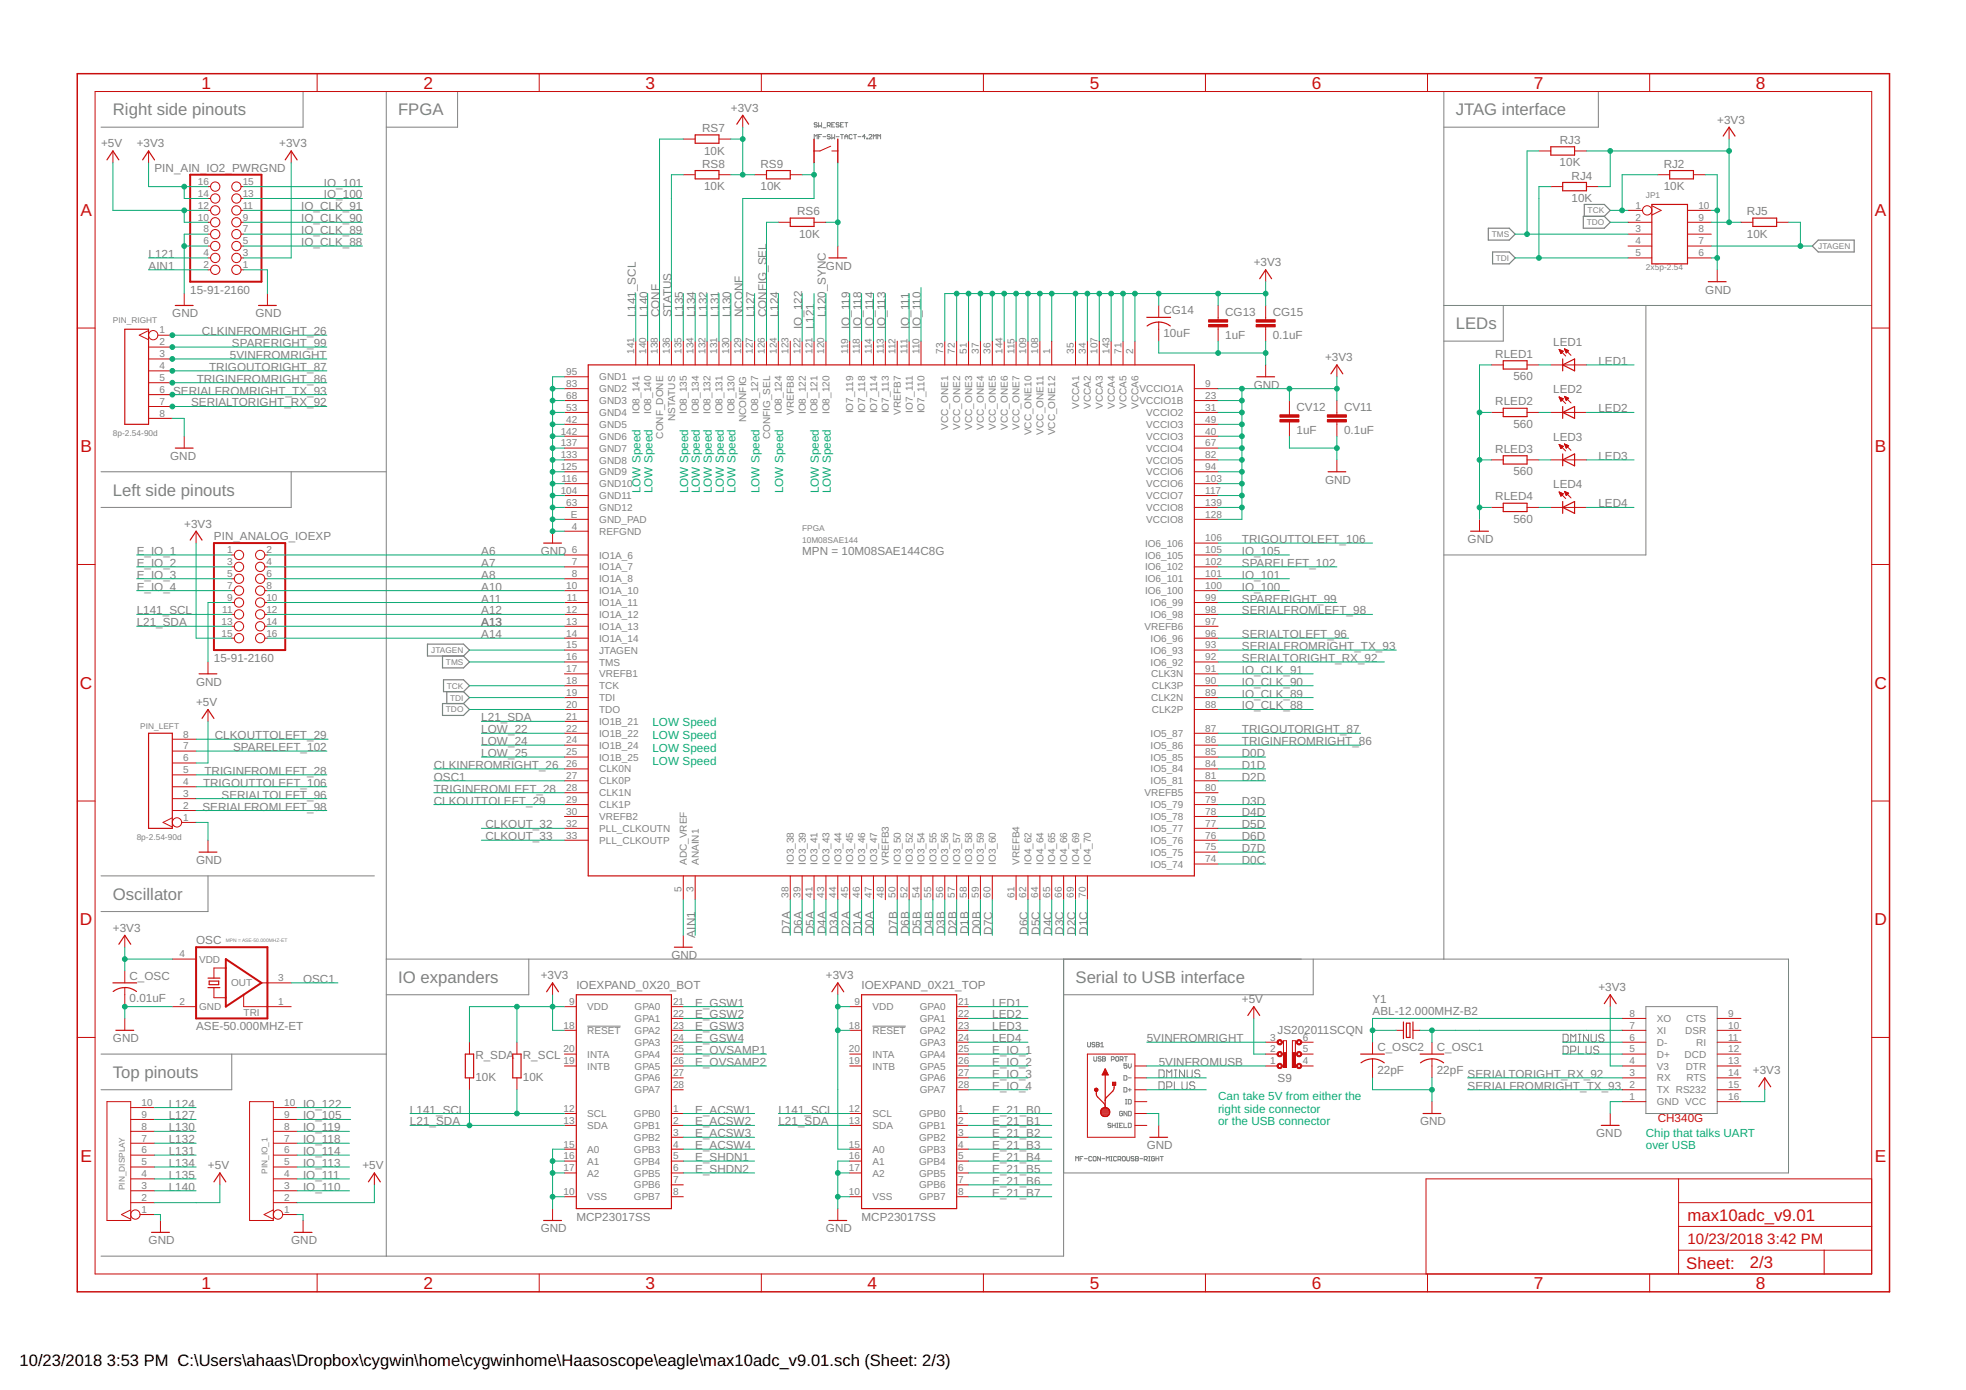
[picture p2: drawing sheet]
<svg xmlns="http://www.w3.org/2000/svg" width="420mm" height="297mm" viewBox="0 0 420 297" stroke-linecap="round" stroke-linejoin="round" font-family="sans-serif">
<defs><g id="words">
<g font-size="3.7" fill="#c90d0c">
<text x="43" y="18.9">1</text>
<text x="90.5" y="18.9">2</text>
<text x="138" y="18.9">3</text>
<text x="185.4" y="18.9">4</text>
<text x="232.9" y="18.9">5</text>
<text x="280.3" y="18.9">6</text>
<text x="327.8" y="18.9">7</text>
<text x="375.3" y="18.9">8</text>
<text x="17.2" y="46.1">A</text>
<text x="400.7" y="46.1">A</text>
<text x="17.2" y="96.7">B</text>
<text x="400.7" y="96.7">B</text>
<text x="17.1" y="147.2">C</text>
<text x="400.6" y="147.2">C</text>
<text x="17.1" y="197.7">D</text>
<text x="400.6" y="197.7">D</text>
<text x="17.2" y="248.3">E</text>
<text x="400.7" y="248.3">E</text>
<text x="43" y="275.4">1</text>
<text x="90.5" y="275.4">2</text>
<text x="138" y="275.4">3</text>
<text x="185.4" y="275.4">4</text>
<text x="232.9" y="275.4">5</text>
<text x="280.3" y="275.4">6</text>
<text x="327.8" y="275.4">7</text>
<text x="375.3" y="275.4">8</text>
</g>
<g font-size="3.6" fill="#808080">
<text x="24.1" y="24.6">Right side pinouts</text>
<text x="85.1" y="24.6">FPGA</text>
<text x="311.1" y="24.6">JTAG interface</text>
<text x="311.1" y="70.4">LEDs</text>
<text x="24.1" y="105.9">Left side pinouts</text>
<text x="24.1" y="192.3">Oscillator</text>
<text x="85.1" y="210">IO expanders</text>
<text x="229.8" y="210">Serial to USB interface</text>
<text x="24.1" y="230.3">Top pinouts</text>
</g>
<g font-size="3.6" fill="#c90d0c">
<text x="360.6" y="260.8">max10adc_v9.01</text>
<text x="360.4" y="271.1">Sheet:</text>
<text x="374" y="271">2/3</text>
</g>
<g font-size="3.5">
<text x="4.2" y="291.8">10/23/2018</text>
<text x="22.9" y="291.8">3:53 PM C:\Users\ahaas\Dropbox\cygwin\home\cygwinhome\Haasoscope\eagle\max10adc_v9.01.sch (Sheet: 2/3)</text>
</g>
<g font-size="3.2" fill="#c90d0c">
<text x="360.6" y="265.9">10/23/2018</text>
<text x="377.7" y="265.9">3:42 PM</text>
</g>
<g font-size="2.5" fill="#808080">
<text x="156.2" y="23.9">+3V3</text>
<text x="150.1" y="28.2">RS7</text>
<text x="367" y="26.4">+3V3</text>
<text x="21.6" y="31.5">+5V</text>
<text x="29.2" y="31.5">+3V3</text>
<text x="59.7" y="31.5">+3V3</text>
<text x="150.1" y="35.8">RS8</text>
<text x="150.5" y="33">10K</text>
<text x="162.5" y="35.8">RS9</text>
<text x="333.3" y="35.6">10K</text>
<text x="333.3" y="30.8">RJ3</text>
<text x="355.6" y="35.8">RJ2</text>
<text x="33" y="36.7">PIN_AIN_IO2_PWRGND</text>
<text x="69.2" y="39.9">IO_101</text>
<text x="150.5" y="40.6">10K</text>
<text x="162.5" y="40.6">10K</text>
<text x="335.9" y="38.4">RJ4</text>
<text x="355.6" y="40.6">10K</text>
<text x="64.4" y="45">IO_CLK_91</text>
<text x="64.4" y="47.5">IO_CLK_90</text>
<text x="69.2" y="42.4">IO_100</text>
<text x="170.4" y="46">RS6</text>
<text x="335.9" y="43.2">10K</text>
<text x="373.3" y="46">RJ5</text>
<text x="64.4" y="50">IO_CLK_89</text>
<text x="64.4" y="52.6">IO_CLK_88</text>
<text x="170.8" y="50.8">10K</text>
<text x="373.3" y="50.8">10K</text>
<text x="31.7" y="57.7">AIN1</text>
<text x="31.7" y="55.1">L121</text>
<text x="176.5" y="57.7">GND</text>
<text x="267.9" y="56.9">+3V3</text>
<text x="40.6" y="62.7">15-91-2160</text>
<text x="364.4" y="62.7">GND</text>
<text x="36.8" y="67.8">GND</text>
<text x="43.2" y="71.6">CLKINFROMRIGHT_26</text>
<text x="54.6" y="67.8">GND</text>
<text x="135.9" y="67.8" transform="rotate(-90 135.9 67.8)">L141_SCL</text>
<text x="138.4" y="67.8" transform="rotate(-90 138.4 67.8)">L140</text>
<text x="141" y="67.8" transform="rotate(-90 141 67.8)">CONF</text>
<text x="143.5" y="67.8" transform="rotate(-90 143.5 67.8)">STATUS</text>
<text x="146" y="67.8" transform="rotate(-90 146 67.8)">L135</text>
<text x="148.6" y="67.8" transform="rotate(-90 148.6 67.8)">L134</text>
<text x="151.1" y="67.8" transform="rotate(-90 151.1 67.8)">L132</text>
<text x="153.7" y="67.8" transform="rotate(-90 153.7 67.8)">L131</text>
<text x="156.2" y="67.8" transform="rotate(-90 156.2 67.8)">L130</text>
<text x="158.7" y="67.8" transform="rotate(-90 158.7 67.8)">NCONF</text>
<text x="161.3" y="67.8" transform="rotate(-90 161.3 67.8)">L127</text>
<text x="163.8" y="67.8" transform="rotate(-90 163.8 67.8)">CONFIG_SEL</text>
<text x="166.4" y="67.8" transform="rotate(-90 166.4 67.8)">L124</text>
<text x="171.4" y="70.4" transform="rotate(-90 171.4 70.4)">IO_122</text>
<text x="174" y="70.4" transform="rotate(-90 174 70.4)">L121</text>
<text x="176.5" y="67.8" transform="rotate(-90 176.5 67.8)">L120_SYNC</text>
<text x="181.6" y="70.4" transform="rotate(-90 181.6 70.4)">IO_119</text>
<text x="184.1" y="70.4" transform="rotate(-90 184.1 70.4)">IO_118</text>
<text x="186.7" y="70.4" transform="rotate(-90 186.7 70.4)">IO_114</text>
<text x="189.2" y="70.4" transform="rotate(-90 189.2 70.4)">IO_113</text>
<text x="194.3" y="70.4" transform="rotate(-90 194.3 70.4)">IO_111</text>
<text x="196.8" y="70.4" transform="rotate(-90 196.8 70.4)">IO_110</text>
<text x="248.6" y="67.2">CG14</text>
<text x="261.8" y="67.4">CG13</text>
<text x="272" y="67.4">CG15</text>
<text x="49.1" y="76.7">5VINFROMRIGHT</text>
<text x="49.6" y="74.2">SPARERIGHT_99</text>
<text x="248.6" y="72">10uF</text>
<text x="261.8" y="72.5">1uF</text>
<text x="272" y="72.5">0.1uF</text>
<text x="283.2" y="77.2">+3V3</text>
<text x="319.6" y="76.5">RLED1</text>
<text x="331.9" y="73.9">LED1</text>
<text x="341.6" y="78">LED1</text>
<text x="42" y="81.8">TRIGINFROMRIGHT_86</text>
<text x="44.7" y="79.2">TRIGOUTORIGHT_87</text>
<text x="267.9" y="83">GND</text>
<text x="323.4" y="81.3">560</text>
<text x="37" y="84.3">SERIALFROMRIGHT_TX_93</text>
<text x="40.8" y="86.9">SERIALTORIGHT_RX_92</text>
<text x="277.1" y="87.7">CV12</text>
<text x="287.2" y="87.7">CV11</text>
<text x="319.6" y="86.6">RLED2</text>
<text x="331.9" y="84.1">LED2</text>
<text x="341.6" y="88.1">LED2</text>
<text x="277.1" y="92.8">1uF</text>
<text x="287.2" y="92.8">0.1uF</text>
<text x="323.4" y="91.4">560</text>
<text x="331.9" y="94.2">LED3</text>
<text x="36.4" y="98.3">GND</text>
<text x="319.6" y="96.8">RLED3</text>
<text x="323.4" y="101.6">560</text>
<text x="341.6" y="98.3">LED3</text>
<text x="283.2" y="103.4">GND</text>
<text x="319.6" y="106.9">RLED4</text>
<text x="331.9" y="104.4">LED4</text>
<text x="39.4" y="112.8">+3V3</text>
<text x="323.4" y="111.7">560</text>
<text x="341.6" y="108.4">LED4</text>
<text x="29.2" y="118.6">E_IO_1</text>
<text x="45.7" y="115.4">PIN_ANALOG_IOEXP</text>
<text x="102.9" y="118.6">A6</text>
<text x="115.6" y="118.6">GND</text>
<text x="171.4" y="118.6">MPN = 10M08SAE144C8G</text>
<text x="265.4" y="116.1">TRIGOUTTOLEFT_106</text>
<text x="265.4" y="118.6">IO_105</text>
<text x="313.7" y="116.1">GND</text>
<text x="29.2" y="123.7">E_IO_3</text>
<text x="29.2" y="121.1">E_IO_2</text>
<text x="102.9" y="123.7">A8</text>
<text x="102.9" y="121.1">A7</text>
<text x="265.4" y="121.1">SPARELEFT_102</text>
<text x="265.4" y="123.7">IO_101</text>
<text x="29.2" y="131.3">L141_SCL</text>
<text x="29.2" y="126.2">E_IO_4</text>
<text x="102.9" y="131.3">A12</text>
<text x="102.9" y="128.8">A11</text>
<text x="102.9" y="126.2">A10</text>
<text x="265.4" y="131.3">SERIALFROMLEFT_98</text>
<text x="265.4" y="128.8">SPARERIGHT_99</text>
<text x="265.4" y="126.2">IO_100</text>
<text x="29.2" y="133.8">L21_SDA</text>
<text x="102.9" y="133.8">A13</text>
<text x="102.9" y="136.4">A14</text>
<text x="265.4" y="136.4">SERIALTOLEFT_96</text>
<text x="45.7" y="141.5">15-91-2160</text>
<text x="265.4" y="141.5">SERIALTORIGHT_RX_92</text>
<text x="265.4" y="138.9">SERIALFROMRIGHT_TX_93</text>
<text x="265.4" y="144">IO_CLK_91</text>
<text x="41.9" y="146.5">GND</text>
<text x="265.4" y="146.5">IO_CLK_90</text>
<text x="265.4" y="149.1">IO_CLK_89</text>
<text x="41.9" y="150.9">+5V</text>
<text x="102.9" y="154.2">L21_SDA</text>
<text x="265.4" y="151.6">IO_CLK_88</text>
<text x="45.9" y="158">CLKOUTTOLEFT_29</text>
<text x="49.8" y="160.5">SPARELEFT_102</text>
<text x="102.9" y="156.7">LOW_22</text>
<text x="102.9" y="159.2">LOW_24</text>
<text x="102.9" y="161.8">LOW_25</text>
<text x="265.4" y="161.8">D0D</text>
<text x="265.4" y="159.2">TRIGINFROMRIGHT_86</text>
<text x="265.4" y="156.7">TRIGOUTORIGHT_87</text>
<text x="43.7" y="165.6">TRIGINFROMLEFT_28</text>
<text x="92.7" y="166.9">OSC1</text>
<text x="92.7" y="164.3">CLKINFROMRIGHT_26</text>
<text x="265.4" y="164.3">D1D</text>
<text x="265.4" y="166.9">D2D</text>
<text x="43.3" y="173.2">SERIALFROMLEFT_98</text>
<text x="43.4" y="168.1">TRIGOUTTOLEFT_106</text>
<text x="47.3" y="170.7">SERIALTOLEFT_96</text>
<text x="92.7" y="171.9">CLKOUTTOLEFT_29</text>
<text x="92.7" y="169.4">TRIGINFROMLEFT_28</text>
<text x="265.4" y="171.9">D3D</text>
<text x="103.7" y="179.6">CLKOUT_33</text>
<text x="103.7" y="177">CLKOUT_32</text>
<text x="265.4" y="174.5">D4D</text>
<text x="265.4" y="177">D5D</text>
<text x="265.4" y="179.6">D6D</text>
<text x="41.9" y="184.6">GND</text>
<text x="265.4" y="184.6">D0C</text>
<text x="265.4" y="182.1">D7D</text>
<text x="24.1" y="199.1">+3V3</text>
<text x="41.9" y="201.8">OSC</text>
<text x="148.6" y="200.4" transform="rotate(-90 148.6 200.4)">AIN1</text>
<text x="168.9" y="199.7" transform="rotate(-90 168.9 199.7)">D7A</text>
<text x="171.4" y="199.7" transform="rotate(-90 171.4 199.7)">D6A</text>
<text x="174" y="199.7" transform="rotate(-90 174 199.7)">D5A</text>
<text x="176.5" y="199.7" transform="rotate(-90 176.5 199.7)">D4A</text>
<text x="179.1" y="199.7" transform="rotate(-90 179.1 199.7)">D3A</text>
<text x="181.6" y="199.7" transform="rotate(-90 181.6 199.7)">D2A</text>
<text x="184.1" y="199.7" transform="rotate(-90 184.1 199.7)">D1A</text>
<text x="186.7" y="199.7" transform="rotate(-90 186.7 199.7)">D0A</text>
<text x="191.7" y="199.7" transform="rotate(-90 191.7 199.7)">D7B</text>
<text x="194.3" y="199.7" transform="rotate(-90 194.3 199.7)">D6B</text>
<text x="196.8" y="199.7" transform="rotate(-90 196.8 199.7)">D5B</text>
<text x="199.4" y="199.7" transform="rotate(-90 199.4 199.7)">D4B</text>
<text x="201.9" y="199.7" transform="rotate(-90 201.9 199.7)">D3B</text>
<text x="204.4" y="199.7" transform="rotate(-90 204.4 199.7)">D2B</text>
<text x="207" y="199.7" transform="rotate(-90 207 199.7)">D1B</text>
<text x="209.5" y="199.7" transform="rotate(-90 209.5 199.7)">D0B</text>
<text x="212.1" y="199.8" transform="rotate(-90 212.1 199.8)">D7C</text>
<text x="219.7" y="199.8" transform="rotate(-90 219.7 199.8)">D6C</text>
<text x="222.2" y="199.8" transform="rotate(-90 222.2 199.8)">D5C</text>
<text x="224.8" y="199.8" transform="rotate(-90 224.8 199.8)">D4C</text>
<text x="227.3" y="199.8" transform="rotate(-90 227.3 199.8)">D3C</text>
<text x="229.8" y="199.8" transform="rotate(-90 229.8 199.8)">D2C</text>
<text x="232.4" y="199.8" transform="rotate(-90 232.4 199.8)">D1C</text>
<text x="27.7" y="209.4">C_OSC</text>
<text x="115.6" y="209.3">+3V3</text>
<text x="143.5" y="204.9">GND</text>
<text x="176.5" y="209.3">+3V3</text>
<text x="27.7" y="214.2">0.01uF</text>
<text x="64.8" y="210">OSC1</text>
<text x="123.2" y="211.3">IOEXPAND_0X20_BOT</text>
<text x="148.6" y="215.1">E_GSW1</text>
<text x="184.1" y="211.3">IOEXPAND_0X21_TOP</text>
<text x="212.1" y="215.1">LED1</text>
<text x="265.4" y="214.3">+5V</text>
<text x="293.3" y="214.3">Y1</text>
<text x="341.6" y="211.8">+3V3</text>
<text x="41.9" y="220.2">ASE-50.000MHZ-ET</text>
<text x="148.6" y="217.6">E_GSW2</text>
<text x="148.6" y="220.2">E_GSW3</text>
<text x="212.1" y="220.2">LED3</text>
<text x="212.1" y="217.6">LED2</text>
<text x="273" y="221">JS202011SCQN</text>
<text x="293.3" y="216.9">ABL-12.000MHZ-B2</text>
<text x="24.1" y="222.7">GND</text>
<text x="101.6" y="226.3">R_SDA</text>
<text x="111.7" y="226.3">R_SCL</text>
<text x="148.6" y="227.8">E_OVSAMP2</text>
<text x="148.6" y="222.7">E_GSW4</text>
<text x="148.6" y="225.3">E_OVSAMP1</text>
<text x="212.1" y="222.7">LED4</text>
<text x="212.1" y="225.3">E_IO_1</text>
<text x="212.1" y="227.8">E_IO_2</text>
<text x="245.1" y="222.7">5VINFROMRIGHT</text>
<text x="247.6" y="227.8">5VINFROMUSB</text>
<text x="294.4" y="224.6">C_OSC2</text>
<text x="307.1" y="224.6">C_OSC1</text>
<text x="101.6" y="231.1">10K</text>
<text x="111.7" y="231.1">10K</text>
<text x="212.1" y="232.9">E_IO_4</text>
<text x="212.1" y="230.3">E_IO_3</text>
<text x="273" y="231.2">S9</text>
<text x="294.4" y="229.5">22pF</text>
<text x="307.1" y="229.5">22pF</text>
<text x="313.7" y="230.3">SERIALTORIGHT_RX_92</text>
<text x="313.7" y="232.9">SERIALFROMRIGHT_TX_93</text>
<text x="374.6" y="229.6">+3V3</text>
<text x="36.1" y="239.2">L127</text>
<text x="36.1" y="236.7">L124</text>
<text x="64.8" y="236.7">IO_122</text>
<text x="64.8" y="239.2">IO_105</text>
<text x="87.6" y="238">L141_SCL</text>
<text x="148.6" y="238">E_ACSW1</text>
<text x="166.4" y="238">L141_SCL</text>
<text x="212.1" y="238">E_21_B0</text>
<text x="36.1" y="244.3">L132</text>
<text x="36.1" y="241.8">L130</text>
<text x="64.8" y="241.8">IO_119</text>
<text x="64.8" y="244.3">IO_118</text>
<text x="87.6" y="240.5">L21_SDA</text>
<text x="148.6" y="240.5">E_ACSW2</text>
<text x="148.6" y="243">E_ACSW3</text>
<text x="148.6" y="245.6">E_ACSW4</text>
<text x="166.4" y="240.5">L21_SDA</text>
<text x="212.1" y="240.5">E_21_B1</text>
<text x="212.1" y="243">E_21_B2</text>
<text x="212.1" y="245.6">E_21_B3</text>
<text x="245.1" y="245.6">GND</text>
<text x="303.5" y="240.5">GND</text>
<text x="341.1" y="243">GND</text>
<text x="36.1" y="251.9">L135</text>
<text x="36.1" y="249.4">L134</text>
<text x="36.1" y="246.9">L131</text>
<text x="44.4" y="249.9">+5V</text>
<text x="64.8" y="246.9">IO_114</text>
<text x="64.8" y="251.9">IO_111</text>
<text x="64.8" y="249.4">IO_113</text>
<text x="77.5" y="249.9">+5V</text>
<text x="148.6" y="248.1">E_SHDN1</text>
<text x="148.6" y="250.7">E_SHDN2</text>
<text x="212.1" y="248.1">E_21_B4</text>
<text x="212.1" y="250.7">E_21_B5</text>
<text x="36.1" y="254.5">L140</text>
<text x="64.8" y="254.5">IO_110</text>
<text x="212.1" y="253.2">E_21_B6</text>
<text x="212.1" y="255.7">E_21_B7</text>
<text x="115.6" y="263.4">GND</text>
<text x="123.2" y="260.8">MCP23017SS</text>
<text x="176.5" y="263.4">GND</text>
<text x="184.1" y="260.8">MCP23017SS</text>
<text x="31.7" y="265.9">GND</text>
<text x="62.2" y="265.9">GND</text>
</g>
<g font-size="2.5" fill="#0dab76">
<text x="136.9" y="105.4" transform="rotate(-90 136.9 105.4)">LOW Speed</text>
<text x="139.4" y="105.4" transform="rotate(-90 139.4 105.4)">LOW Speed</text>
<text x="147.1" y="105.4" transform="rotate(-90 147.1 105.4)">LOW Speed</text>
<text x="149.6" y="105.4" transform="rotate(-90 149.6 105.4)">LOW Speed</text>
<text x="152.1" y="105.4" transform="rotate(-90 152.1 105.4)">LOW Speed</text>
<text x="154.7" y="105.4" transform="rotate(-90 154.7 105.4)">LOW Speed</text>
<text x="157.2" y="105.4" transform="rotate(-90 157.2 105.4)">LOW Speed</text>
<text x="162.3" y="105.4" transform="rotate(-90 162.3 105.4)">LOW Speed</text>
<text x="167.4" y="105.4" transform="rotate(-90 167.4 105.4)">LOW Speed</text>
<text x="175" y="105.4" transform="rotate(-90 175 105.4)">LOW Speed</text>
<text x="177.5" y="105.4" transform="rotate(-90 177.5 105.4)">LOW Speed</text>
<text x="139.4" y="155.2">LOW Speed</text>
<text x="139.4" y="158">LOW Speed</text>
<text x="139.4" y="160.8">LOW Speed</text>
<text x="139.4" y="163.6">LOW Speed</text>
<text x="260.3" y="235.2">Can take 5V from either the</text>
<text x="260.3" y="237.8">right side connector</text>
<text x="260.3" y="240.5">or the USB connector</text>
<text x="351.8" y="242.9">Chip that talks UART</text>
<text x="351.8" y="245.6">over USB</text>
</g>
<text font-size="2.5" fill="#c90d0c" x="354.3" y="239.7">CH340G</text>
<g font-size="2.1" fill="#808080">
<text x="42.3" y="39.5">16</text>
<text x="51.9" y="39.5">15</text>
<text x="42.3" y="47.1">10</text>
<text x="42.3" y="44.6">12</text>
<text x="42.3" y="42.1">14</text>
<text x="51.9" y="47.1">9</text>
<text x="51.9" y="44.6">11</text>
<text x="51.9" y="42.1">13</text>
<text x="349.5" y="44.6">1</text>
<text x="349.5" y="47.1">2</text>
<text x="363" y="47.1">9</text>
<text x="363" y="44.6">10</text>
<text x="43.5" y="52.2">6</text>
<text x="43.5" y="49.7">8</text>
<text x="51.9" y="52.2">5</text>
<text x="51.9" y="49.7">7</text>
<text x="349.5" y="49.7">3</text>
<text x="349.5" y="52.2">4</text>
<text x="363" y="52.2">7</text>
<text x="363" y="49.7">8</text>
<text x="43.5" y="57.3">2</text>
<text x="43.5" y="54.8">4</text>
<text x="51.9" y="57.3">1</text>
<text x="51.9" y="54.8">3</text>
<text x="349.5" y="54.8">5</text>
<text x="363" y="54.8">6</text>
<text x="34.1" y="71.3">1</text>
<text x="34.1" y="73.8">2</text>
<text x="34.1" y="76.3">3</text>
<text x="135.5" y="75.6" transform="rotate(-90 135.5 75.6)">141</text>
<text x="138.1" y="75.6" transform="rotate(-90 138.1 75.6)">140</text>
<text x="140.6" y="75.6" transform="rotate(-90 140.6 75.6)">138</text>
<text x="143.1" y="75.6" transform="rotate(-90 143.1 75.6)">136</text>
<text x="145.7" y="75.6" transform="rotate(-90 145.7 75.6)">135</text>
<text x="148.2" y="75.6" transform="rotate(-90 148.2 75.6)">134</text>
<text x="150.8" y="75.6" transform="rotate(-90 150.8 75.6)">132</text>
<text x="153.3" y="75.6" transform="rotate(-90 153.3 75.6)">131</text>
<text x="155.8" y="75.6" transform="rotate(-90 155.8 75.6)">130</text>
<text x="158.4" y="75.6" transform="rotate(-90 158.4 75.6)">129</text>
<text x="160.9" y="75.6" transform="rotate(-90 160.9 75.6)">127</text>
<text x="163.5" y="75.6" transform="rotate(-90 163.5 75.6)">126</text>
<text x="166" y="75.6" transform="rotate(-90 166 75.6)">124</text>
<text x="168.5" y="75.6" transform="rotate(-90 168.5 75.6)">123</text>
<text x="171.1" y="75.6" transform="rotate(-90 171.1 75.6)">122</text>
<text x="173.6" y="75.6" transform="rotate(-90 173.6 75.6)">121</text>
<text x="176.2" y="75.6" transform="rotate(-90 176.2 75.6)">120</text>
<text x="181.2" y="75.6" transform="rotate(-90 181.2 75.6)">119</text>
<text x="183.8" y="75.6" transform="rotate(-90 183.8 75.6)">118</text>
<text x="186.3" y="75.6" transform="rotate(-90 186.3 75.6)">114</text>
<text x="188.9" y="75.6" transform="rotate(-90 188.9 75.6)">113</text>
<text x="191.4" y="75.6" transform="rotate(-90 191.4 75.6)">112</text>
<text x="193.9" y="75.6" transform="rotate(-90 193.9 75.6)">111</text>
<text x="196.5" y="75.6" transform="rotate(-90 196.5 75.6)">110</text>
<text x="201.6" y="75.6" transform="rotate(-90 201.6 75.6)">73</text>
<text x="204.1" y="75.6" transform="rotate(-90 204.1 75.6)">72</text>
<text x="206.6" y="75.6" transform="rotate(-90 206.6 75.6)">51</text>
<text x="209.2" y="75.6" transform="rotate(-90 209.2 75.6)">37</text>
<text x="211.7" y="75.6" transform="rotate(-90 211.7 75.6)">36</text>
<text x="214.3" y="75.6" transform="rotate(-90 214.3 75.6)">144</text>
<text x="216.8" y="75.6" transform="rotate(-90 216.8 75.6)">115</text>
<text x="219.3" y="75.6" transform="rotate(-90 219.3 75.6)">109</text>
<text x="221.9" y="75.6" transform="rotate(-90 221.9 75.6)">108</text>
<text x="224.4" y="75.6" transform="rotate(-90 224.4 75.6)">1</text>
<text x="229.5" y="75.6" transform="rotate(-90 229.5 75.6)">35</text>
<text x="232" y="75.6" transform="rotate(-90 232 75.6)">34</text>
<text x="234.6" y="75.6" transform="rotate(-90 234.6 75.6)">107</text>
<text x="237.1" y="75.6" transform="rotate(-90 237.1 75.6)">143</text>
<text x="239.6" y="75.6" transform="rotate(-90 239.6 75.6)">71</text>
<text x="242.2" y="75.6" transform="rotate(-90 242.2 75.6)">2</text>
<text x="34.1" y="78.9">4</text>
<text x="34.1" y="81.4">5</text>
<text x="34.1" y="84">6</text>
<text x="121" y="80.2">95</text>
<text x="121" y="82.7">83</text>
<text x="128.1" y="81.3">GND1</text>
<text x="128.1" y="83.8">GND2</text>
<text x="243.5" y="83.8">VCCIO1A</text>
<text x="257.6" y="82.7">9</text>
<text x="34.1" y="86.5">7</text>
<text x="34.1" y="89">8</text>
<text x="121" y="85.2">68</text>
<text x="121" y="87.8">53</text>
<text x="128.1" y="86.4">GND3</text>
<text x="128.1" y="88.9">GND4</text>
<text x="136.6" y="88.5" transform="rotate(-90 136.6 88.5)">IO8_141</text>
<text x="139.2" y="88.5" transform="rotate(-90 139.2 88.5)">IO8_140</text>
<text x="144.3" y="90" transform="rotate(-90 144.3 90)">NSTATUS</text>
<text x="146.8" y="88.5" transform="rotate(-90 146.8 88.5)">IO8_135</text>
<text x="149.3" y="88.5" transform="rotate(-90 149.3 88.5)">IO8_134</text>
<text x="151.9" y="88.5" transform="rotate(-90 151.9 88.5)">IO8_132</text>
<text x="154.4" y="88.5" transform="rotate(-90 154.4 88.5)">IO8_131</text>
<text x="157" y="88.5" transform="rotate(-90 157 88.5)">IO8_130</text>
<text x="162" y="88.5" transform="rotate(-90 162 88.5)">IO8_127</text>
<text x="167.1" y="88.5" transform="rotate(-90 167.1 88.5)">IO8_124</text>
<text x="169.7" y="88.6" transform="rotate(-90 169.7 88.6)">VREFB8</text>
<text x="172.2" y="88.5" transform="rotate(-90 172.2 88.5)">IO8_122</text>
<text x="174.7" y="88.5" transform="rotate(-90 174.7 88.5)">IO8_121</text>
<text x="177.3" y="88.5" transform="rotate(-90 177.3 88.5)">IO8_120</text>
<text x="182.4" y="88.4" transform="rotate(-90 182.4 88.4)">IO7_119</text>
<text x="184.9" y="88.4" transform="rotate(-90 184.9 88.4)">IO7_118</text>
<text x="187.4" y="88.4" transform="rotate(-90 187.4 88.4)">IO7_114</text>
<text x="190" y="88.4" transform="rotate(-90 190 88.4)">IO7_113</text>
<text x="192.5" y="88.6" transform="rotate(-90 192.5 88.6)">VREFB7</text>
<text x="195.1" y="88.2" transform="rotate(-90 195.1 88.2)">IO7_111</text>
<text x="197.6" y="88.4" transform="rotate(-90 197.6 88.4)">IO7_110</text>
<text x="230.6" y="87.4" transform="rotate(-90 230.6 87.4)">VCCA1</text>
<text x="233.1" y="87.4" transform="rotate(-90 233.1 87.4)">VCCA2</text>
<text x="235.7" y="87.4" transform="rotate(-90 235.7 87.4)">VCCA3</text>
<text x="238.2" y="87.4" transform="rotate(-90 238.2 87.4)">VCCA4</text>
<text x="240.8" y="87.4" transform="rotate(-90 240.8 87.4)">VCCA5</text>
<text x="243.3" y="87.4" transform="rotate(-90 243.3 87.4)">VCCA6</text>
<text x="243.5" y="86.4">VCCIO1B</text>
<text x="244.9" y="88.9">VCCIO2</text>
<text x="257.6" y="85.2">23</text>
<text x="257.6" y="87.8">31</text>
<text x="119.8" y="92.9">142</text>
<text x="119.8" y="95.4">137</text>
<text x="121" y="90.3">42</text>
<text x="128.1" y="91.4">GND5</text>
<text x="128.1" y="94">GND6</text>
<text x="141.7" y="93.7" transform="rotate(-90 141.7 93.7)">CONF_DONE</text>
<text x="159.5" y="90.2" transform="rotate(-90 159.5 90.2)">NCONFIG</text>
<text x="164.6" y="93.9" transform="rotate(-90 164.6 93.9)">CONFIG_SEL</text>
<text x="202.7" y="91.8" transform="rotate(-90 202.7 91.8)">VCC_ONE1</text>
<text x="205.2" y="91.8" transform="rotate(-90 205.2 91.8)">VCC_ONE2</text>
<text x="207.7" y="91.8" transform="rotate(-90 207.7 91.8)">VCC_ONE3</text>
<text x="210.3" y="91.8" transform="rotate(-90 210.3 91.8)">VCC_ONE4</text>
<text x="212.8" y="91.8" transform="rotate(-90 212.8 91.8)">VCC_ONE5</text>
<text x="215.4" y="91.8" transform="rotate(-90 215.4 91.8)">VCC_ONE6</text>
<text x="217.9" y="91.8" transform="rotate(-90 217.9 91.8)">VCC_ONE7</text>
<text x="220.4" y="93" transform="rotate(-90 220.4 93)">VCC_ONE10</text>
<text x="223" y="92.9" transform="rotate(-90 223 92.9)">VCC_ONE11</text>
<text x="225.5" y="93" transform="rotate(-90 225.5 93)">VCC_ONE12</text>
<text x="244.9" y="91.4">VCCIO3</text>
<text x="244.9" y="94">VCCIO3</text>
<text x="257.6" y="90.3">49</text>
<text x="257.6" y="92.9">40</text>
<text x="257.6" y="95.4">67</text>
<text x="119.8" y="97.9">133</text>
<text x="119.8" y="100.5">125</text>
<text x="128.1" y="96.5">GND7</text>
<text x="128.1" y="99">GND8</text>
<text x="128.1" y="101.6">GND9</text>
<text x="244.9" y="96.5">VCCIO4</text>
<text x="244.9" y="99">VCCIO5</text>
<text x="244.9" y="101.6">VCCIO6</text>
<text x="257.6" y="97.9">82</text>
<text x="257.6" y="100.5">94</text>
<text x="119.8" y="105.6">104</text>
<text x="120" y="103">116</text>
<text x="128.1" y="104.1">GND10</text>
<text x="128.1" y="106.7">GND11</text>
<text x="244.9" y="104.1">VCCIO6</text>
<text x="244.9" y="106.7">VCCIO7</text>
<text x="257.6" y="103">103</text>
<text x="257.6" y="105.6">117</text>
<text x="121" y="108.1">63</text>
<text x="122" y="110.6">E</text>
<text x="122.2" y="113.2">4</text>
<text x="128.1" y="109.2">GND12</text>
<text x="128.1" y="111.7">GND_PAD</text>
<text x="244.9" y="109.2">VCCIO8</text>
<text x="244.9" y="111.7">VCCIO8</text>
<text x="257.6" y="108.1">139</text>
<text x="257.6" y="110.6">128</text>
<text x="48.5" y="118.2">1</text>
<text x="56.9" y="118.2">2</text>
<text x="122.2" y="118.2">6</text>
<text x="128.1" y="119.4">IO1A_6</text>
<text x="128.1" y="114.3">REFGND</text>
<text x="244.7" y="119.4">IO6_105</text>
<text x="244.7" y="116.8">IO6_106</text>
<text x="257.6" y="118.2">105</text>
<text x="257.6" y="115.7">106</text>
<text x="48.5" y="120.8">3</text>
<text x="48.5" y="123.3">5</text>
<text x="48.5" y="125.9">7</text>
<text x="56.9" y="120.8">4</text>
<text x="56.9" y="123.3">6</text>
<text x="56.9" y="125.9">8</text>
<text x="121" y="125.9">10</text>
<text x="122.2" y="120.8">7</text>
<text x="122.2" y="123.3">8</text>
<text x="128.1" y="121.9">IO1A_7</text>
<text x="128.1" y="124.4">IO1A_8</text>
<text x="244.7" y="124.4">IO6_101</text>
<text x="244.7" y="121.9">IO6_102</text>
<text x="257.6" y="125.9">100</text>
<text x="257.6" y="123.3">101</text>
<text x="257.6" y="120.8">102</text>
<text x="47.5" y="130.9">11</text>
<text x="48.5" y="128.4">9</text>
<text x="56.9" y="128.4">10</text>
<text x="56.9" y="130.9">12</text>
<text x="121" y="130.9">12</text>
<text x="121.2" y="128.4">11</text>
<text x="128.1" y="127">IO1A_10</text>
<text x="128.1" y="129.5">IO1A_11</text>
<text x="244.7" y="127">IO6_100</text>
<text x="245.9" y="129.5">IO6_99</text>
<text x="257.6" y="130.9">98</text>
<text x="257.6" y="128.4">99</text>
<text x="47.4" y="133.5">13</text>
<text x="47.4" y="136">15</text>
<text x="56.9" y="133.5">14</text>
<text x="56.9" y="136">16</text>
<text x="121" y="133.5">13</text>
<text x="121" y="136">14</text>
<text x="128.1" y="132.1">IO1A_12</text>
<text x="128.1" y="134.6">IO1A_13</text>
<text x="128.1" y="137.1">IO1A_14</text>
<text x="244.6" y="134.6">VREFB6</text>
<text x="245.9" y="137.1">IO6_96</text>
<text x="245.9" y="132.1">IO6_98</text>
<text x="257.6" y="136">96</text>
<text x="257.6" y="133.5">97</text>
<text x="121" y="138.6">15</text>
<text x="121" y="141.1">16</text>
<text x="121" y="143.6">17</text>
<text x="128.1" y="139.7">JTAGEN</text>
<text x="128.1" y="142.2">TMS</text>
<text x="245.9" y="142.2">IO6_92</text>
<text x="245.9" y="139.7">IO6_93</text>
<text x="257.6" y="143.6">91</text>
<text x="257.6" y="141.1">92</text>
<text x="257.6" y="138.6">93</text>
<text x="121" y="146.2">18</text>
<text x="121" y="148.7">19</text>
<text x="128.1" y="144.8">VREFB1</text>
<text x="128.1" y="147.3">TCK</text>
<text x="128.1" y="149.8">TDI</text>
<text x="246" y="149.8">CLK2N</text>
<text x="246" y="144.8">CLK3N</text>
<text x="246.2" y="147.3">CLK3P</text>
<text x="257.6" y="148.7">89</text>
<text x="257.6" y="146.2">90</text>
<text x="121" y="151.3">20</text>
<text x="121" y="153.8">21</text>
<text x="128.1" y="152.4">TDO</text>
<text x="128.1" y="154.9">IO1B_21</text>
<text x="246.2" y="152.4">CLK2P</text>
<text x="257.6" y="151.3">88</text>
<text x="39.2" y="160.2">7</text>
<text x="39.2" y="157.6">8</text>
<text x="121" y="156.3">22</text>
<text x="121" y="158.9">24</text>
<text x="121" y="161.4">25</text>
<text x="128.1" y="157.5">IO1B_22</text>
<text x="128.1" y="160">IO1B_24</text>
<text x="245.9" y="160">IO5_86</text>
<text x="245.9" y="157.5">IO5_87</text>
<text x="257.6" y="161.4">85</text>
<text x="257.6" y="158.9">86</text>
<text x="257.6" y="156.3">87</text>
<text x="39.2" y="167.8">4</text>
<text x="39.2" y="165.2">5</text>
<text x="39.2" y="162.7">6</text>
<text x="121" y="164">26</text>
<text x="121" y="166.5">27</text>
<text x="128.1" y="162.5">IO1B_25</text>
<text x="128.1" y="165.1">CLK0N</text>
<text x="128.1" y="167.6">CLK0P</text>
<text x="245.9" y="167.6">IO5_81</text>
<text x="245.9" y="165.1">IO5_84</text>
<text x="245.9" y="162.5">IO5_85</text>
<text x="257.6" y="166.5">81</text>
<text x="257.6" y="164">84</text>
<text x="39.2" y="172.8">2</text>
<text x="39.2" y="170.3">3</text>
<text x="121" y="169">28</text>
<text x="121" y="171.6">29</text>
<text x="128.1" y="170.2">CLK1N</text>
<text x="128.1" y="172.7">CLK1P</text>
<text x="244.6" y="170.2">VREFB5</text>
<text x="245.9" y="172.7">IO5_79</text>
<text x="257.6" y="171.6">79</text>
<text x="257.6" y="169">80</text>
<text x="39.2" y="175.4">1</text>
<text x="121" y="174.1">30</text>
<text x="121" y="176.7">32</text>
<text x="121" y="179.2">33</text>
<text x="128.1" y="175.2">VREFB2</text>
<text x="128.1" y="177.8">PLL_CLKOUTN</text>
<text x="245.9" y="177.8">IO5_77</text>
<text x="245.9" y="175.2">IO5_78</text>
<text x="257.6" y="179.2">76</text>
<text x="257.6" y="176.7">77</text>
<text x="257.6" y="174.1">78</text>
<text x="128.1" y="180.3">PLL_CLKOUTP</text>
<text x="146.8" y="184.8" transform="rotate(-90 146.8 184.8)">ADC_VREF</text>
<text x="149.3" y="184.8" transform="rotate(-90 149.3 184.8)">ANAIN1</text>
<text x="169.7" y="184.8" transform="rotate(-90 169.7 184.8)">IO3_38</text>
<text x="172.2" y="184.8" transform="rotate(-90 172.2 184.8)">IO3_39</text>
<text x="174.7" y="184.8" transform="rotate(-90 174.7 184.8)">IO3_41</text>
<text x="177.3" y="184.8" transform="rotate(-90 177.3 184.8)">IO3_43</text>
<text x="179.8" y="184.8" transform="rotate(-90 179.8 184.8)">IO3_44</text>
<text x="182.4" y="184.8" transform="rotate(-90 182.4 184.8)">IO3_45</text>
<text x="184.9" y="184.8" transform="rotate(-90 184.9 184.8)">IO3_46</text>
<text x="187.4" y="184.8" transform="rotate(-90 187.4 184.8)">IO3_47</text>
<text x="190" y="184.8" transform="rotate(-90 190 184.8)">VREFB3</text>
<text x="192.5" y="184.8" transform="rotate(-90 192.5 184.8)">IO3_50</text>
<text x="195.1" y="184.8" transform="rotate(-90 195.1 184.8)">IO3_52</text>
<text x="197.6" y="184.8" transform="rotate(-90 197.6 184.8)">IO3_54</text>
<text x="200.1" y="184.8" transform="rotate(-90 200.1 184.8)">IO3_55</text>
<text x="202.7" y="184.8" transform="rotate(-90 202.7 184.8)">IO3_56</text>
<text x="205.2" y="184.8" transform="rotate(-90 205.2 184.8)">IO3_57</text>
<text x="207.7" y="184.8" transform="rotate(-90 207.7 184.8)">IO3_58</text>
<text x="210.3" y="184.8" transform="rotate(-90 210.3 184.8)">IO3_59</text>
<text x="212.8" y="184.8" transform="rotate(-90 212.8 184.8)">IO3_60</text>
<text x="217.9" y="184.8" transform="rotate(-90 217.9 184.8)">VREFB4</text>
<text x="220.4" y="184.8" transform="rotate(-90 220.4 184.8)">IO4_62</text>
<text x="223" y="184.8" transform="rotate(-90 223 184.8)">IO4_64</text>
<text x="225.5" y="184.8" transform="rotate(-90 225.5 184.8)">IO4_65</text>
<text x="228.1" y="184.8" transform="rotate(-90 228.1 184.8)">IO4_66</text>
<text x="230.6" y="184.8" transform="rotate(-90 230.6 184.8)">IO4_69</text>
<text x="233.1" y="184.8" transform="rotate(-90 233.1 184.8)">IO4_70</text>
<text x="245.9" y="185.4">IO5_74</text>
<text x="245.9" y="182.9">IO5_75</text>
<text x="245.9" y="180.3">IO5_76</text>
<text x="257.6" y="184.3">74</text>
<text x="257.6" y="181.7">75</text>
<text x="145.7" y="190.7" transform="rotate(-90 145.7 190.7)">5</text>
<text x="148.2" y="190.7" transform="rotate(-90 148.2 190.7)">3</text>
<text x="168.5" y="191.9" transform="rotate(-90 168.5 191.9)">38</text>
<text x="171.1" y="191.9" transform="rotate(-90 171.1 191.9)">39</text>
<text x="173.6" y="191.9" transform="rotate(-90 173.6 191.9)">41</text>
<text x="176.2" y="191.9" transform="rotate(-90 176.2 191.9)">43</text>
<text x="178.7" y="191.9" transform="rotate(-90 178.7 191.9)">44</text>
<text x="181.2" y="191.9" transform="rotate(-90 181.2 191.9)">45</text>
<text x="183.8" y="191.9" transform="rotate(-90 183.8 191.9)">46</text>
<text x="186.3" y="191.9" transform="rotate(-90 186.3 191.9)">47</text>
<text x="188.9" y="191.9" transform="rotate(-90 188.9 191.9)">48</text>
<text x="191.4" y="191.9" transform="rotate(-90 191.4 191.9)">50</text>
<text x="193.9" y="191.9" transform="rotate(-90 193.9 191.9)">52</text>
<text x="196.5" y="191.9" transform="rotate(-90 196.5 191.9)">54</text>
<text x="199" y="191.9" transform="rotate(-90 199 191.9)">55</text>
<text x="201.6" y="191.9" transform="rotate(-90 201.6 191.9)">56</text>
<text x="204.1" y="191.9" transform="rotate(-90 204.1 191.9)">57</text>
<text x="206.6" y="191.9" transform="rotate(-90 206.6 191.9)">58</text>
<text x="209.2" y="191.9" transform="rotate(-90 209.2 191.9)">59</text>
<text x="211.7" y="191.9" transform="rotate(-90 211.7 191.9)">60</text>
<text x="216.8" y="191.9" transform="rotate(-90 216.8 191.9)">61</text>
<text x="219.3" y="191.9" transform="rotate(-90 219.3 191.9)">62</text>
<text x="221.9" y="191.9" transform="rotate(-90 221.9 191.9)">64</text>
<text x="224.4" y="191.9" transform="rotate(-90 224.4 191.9)">65</text>
<text x="226.9" y="191.9" transform="rotate(-90 226.9 191.9)">66</text>
<text x="229.5" y="191.9" transform="rotate(-90 229.5 191.9)">69</text>
<text x="232" y="191.9" transform="rotate(-90 232 191.9)">70</text>
<text x="38.4" y="204.6">4</text>
<text x="42.5" y="205.7">VDD</text>
<text x="59.5" y="209.7">3</text>
<text x="38.4" y="214.8">2</text>
<text x="42.5" y="215.9">GND</text>
<text x="49.4" y="210.8">OUT</text>
<text x="59.5" y="214.8">1</text>
<text x="121.6" y="214.8">9</text>
<text x="125.5" y="215.9">VDD</text>
<text x="135.6" y="215.9">GPA0</text>
<text x="143.9" y="214.8">21</text>
<text x="182.6" y="214.8">9</text>
<text x="186.5" y="215.9">VDD</text>
<text x="196.6" y="215.9">GPA0</text>
<text x="204.8" y="214.8">21</text>
<text x="52.1" y="217.1">TRI</text>
<text x="120.5" y="219.8">18</text>
<text x="125.5" y="220.9">RESET</text>
<text x="135.6" y="218.4">GPA1</text>
<text x="135.6" y="220.9">GPA2</text>
<text x="143.9" y="217.3">22</text>
<text x="143.9" y="219.8">23</text>
<text x="181.4" y="219.8">18</text>
<text x="186.5" y="220.9">RESET</text>
<text x="196.6" y="218.4">GPA1</text>
<text x="196.6" y="220.9">GPA2</text>
<text x="204.8" y="217.3">22</text>
<text x="204.8" y="219.8">23</text>
<text x="348.2" y="219.8">7</text>
<text x="348.2" y="217.3">8</text>
<text x="354.1" y="220.9">XI</text>
<text x="354.1" y="218.4">XO</text>
<text x="360.1" y="220.9">DSR</text>
<text x="360.4" y="218.4">CTS</text>
<text x="369.3" y="217.3">9</text>
<text x="369.3" y="219.8">10</text>
<text x="120.5" y="224.9">20</text>
<text x="120.5" y="227.4">19</text>
<text x="125.5" y="226">INTA</text>
<text x="135.6" y="223.5">GPA3</text>
<text x="135.6" y="226">GPA4</text>
<text x="143.9" y="222.4">24</text>
<text x="143.9" y="224.9">25</text>
<text x="143.9" y="227.4">26</text>
<text x="181.4" y="224.9">20</text>
<text x="181.4" y="227.4">19</text>
<text x="186.5" y="226">INTA</text>
<text x="196.6" y="223.5">GPA3</text>
<text x="196.6" y="226">GPA4</text>
<text x="204.8" y="222.4">24</text>
<text x="204.8" y="224.9">25</text>
<text x="204.8" y="227.4">26</text>
<text x="271.5" y="227.4">1</text>
<text x="271.5" y="224.9">2</text>
<text x="271.5" y="222.4">3</text>
<text x="278.5" y="227.4">4</text>
<text x="278.5" y="224.9">5</text>
<text x="278.5" y="222.4">6</text>
<text x="348.2" y="227.4">4</text>
<text x="348.2" y="224.9">5</text>
<text x="348.2" y="222.4">6</text>
<text x="354.1" y="226">D+</text>
<text x="354.1" y="223.5">D-</text>
<text x="360" y="226">DCD</text>
<text x="362.5" y="223.5">RI</text>
<text x="369.3" y="222.4">11</text>
<text x="369.3" y="224.9">12</text>
<text x="369.3" y="227.4">13</text>
<text x="125.5" y="228.6">INTB</text>
<text x="135.6" y="228.6">GPA5</text>
<text x="135.6" y="231.1">GPA6</text>
<text x="135.6" y="233.6">GPA7</text>
<text x="143.9" y="230">27</text>
<text x="143.9" y="232.5">28</text>
<text x="186.5" y="228.6">INTB</text>
<text x="196.6" y="228.6">GPA5</text>
<text x="196.6" y="231.1">GPA6</text>
<text x="196.6" y="233.6">GPA7</text>
<text x="204.8" y="230">27</text>
<text x="204.8" y="232.5">28</text>
<text x="348.2" y="232.5">2</text>
<text x="348.2" y="230">3</text>
<text x="354.1" y="233.6">TX RS232</text>
<text x="354.1" y="231.1">RX</text>
<text x="354.1" y="228.6">V3</text>
<text x="360.2" y="228.6">DTR</text>
<text x="360.4" y="231.1">RTS</text>
<text x="369.3" y="230">14</text>
<text x="369.3" y="232.5">15</text>
<text x="30.3" y="238.9">9</text>
<text x="30.3" y="236.3">10</text>
<text x="60.8" y="238.9">9</text>
<text x="60.8" y="236.3">10</text>
<text x="120.5" y="237.6">12</text>
<text x="125.5" y="238.7">SCL</text>
<text x="135.5" y="238.7">GPB0</text>
<text x="143.9" y="237.6">1</text>
<text x="181.4" y="237.6">12</text>
<text x="186.5" y="238.7">SCL</text>
<text x="196.4" y="238.7">GPB0</text>
<text x="204.8" y="237.6">1</text>
<text x="348.2" y="235.1">1</text>
<text x="354.1" y="236.2">GND VCC</text>
<text x="369.3" y="235.1">16</text>
<text x="30.3" y="244">7</text>
<text x="30.3" y="241.4">8</text>
<text x="60.8" y="244">7</text>
<text x="60.8" y="241.4">8</text>
<text x="120.5" y="240.1">13</text>
<text x="120.5" y="245.2">15</text>
<text x="125.5" y="241.3">SDA</text>
<text x="135.5" y="241.3">GPB1</text>
<text x="135.5" y="243.8">GPB2</text>
<text x="143.9" y="240.1">2</text>
<text x="143.9" y="242.7">3</text>
<text x="143.9" y="245.2">4</text>
<text x="181.4" y="240.1">13</text>
<text x="181.4" y="245.2">15</text>
<text x="186.5" y="241.3">SDA</text>
<text x="196.4" y="241.3">GPB1</text>
<text x="196.4" y="243.8">GPB2</text>
<text x="204.8" y="240.1">2</text>
<text x="204.8" y="242.7">3</text>
<text x="204.8" y="245.2">4</text>
<text x="30.3" y="251.6">4</text>
<text x="30.3" y="249">5</text>
<text x="30.3" y="246.5">6</text>
<text x="60.8" y="251.6">4</text>
<text x="60.8" y="249">5</text>
<text x="60.8" y="246.5">6</text>
<text x="120.5" y="247.8">16</text>
<text x="120.5" y="250.3">17</text>
<text x="125.5" y="246.3">A0</text>
<text x="125.5" y="248.9">A1</text>
<text x="125.5" y="251.4">A2</text>
<text x="135.5" y="246.3">GPB3</text>
<text x="135.5" y="248.9">GPB4</text>
<text x="135.5" y="251.4">GPB5</text>
<text x="143.9" y="247.8">5</text>
<text x="143.9" y="250.3">6</text>
<text x="181.4" y="247.8">16</text>
<text x="181.4" y="250.3">17</text>
<text x="186.5" y="246.3">A0</text>
<text x="186.5" y="248.9">A1</text>
<text x="186.5" y="251.4">A2</text>
<text x="196.4" y="246.3">GPB3</text>
<text x="196.4" y="248.9">GPB4</text>
<text x="196.4" y="251.4">GPB5</text>
<text x="204.8" y="247.8">5</text>
<text x="204.8" y="250.3">6</text>
<text x="30.3" y="256.7">2</text>
<text x="30.3" y="254.1">3</text>
<text x="60.8" y="256.7">2</text>
<text x="60.8" y="254.1">3</text>
<text x="120.5" y="255.4">10</text>
<text x="125.5" y="256.5">VSS</text>
<text x="135.5" y="254">GPB6</text>
<text x="135.5" y="256.5">GPB7</text>
<text x="143.9" y="252.8">7</text>
<text x="143.9" y="255.4">8</text>
<text x="181.4" y="255.4">10</text>
<text x="186.5" y="256.5">VSS</text>
<text x="196.4" y="254">GPB6</text>
<text x="196.4" y="256.5">GPB7</text>
<text x="204.8" y="252.8">7</text>
<text x="204.8" y="255.4">8</text>
<text x="30.3" y="259.2">1</text>
<text x="60.8" y="259.2">1</text>
</g>
<g font-size="1.8" fill="#808080">
<text x="339.3" y="45.6">TCK</text>
<text x="351.8" y="42.4">JP1</text>
<text x="318.8" y="50.7">TMS</text>
<text x="339.1" y="48.1">TDO</text>
<text x="388.6" y="53.2">JTAGEN</text>
<text x="319.7" y="55.7">TDI</text>
<text x="351.8" y="57.7">2x5p-2.54</text>
<text x="24.1" y="69.1">PIN_RIGHT</text>
<text x="24.1" y="93.2">8p-2.54-90d</text>
<text x="171.4" y="113.5">FPGA</text>
<text x="171.4" y="116.1">10M08SAE144</text>
<text x="92.1" y="139.6">JTAGEN</text>
<text x="95.3" y="142.1">TMS</text>
<text x="95.5" y="147.2">TCK</text>
<text x="96.2" y="149.7">TDI</text>
<text x="30" y="155.7">PIN_LEFT</text>
<text x="95.3" y="152.3">TDO</text>
<text x="29.2" y="179.6">8p-2.54-90d</text>
<text x="57.1" y="250.9" transform="rotate(-90 57.1 250.9)">PIN_IO_1</text>
<text x="26.7" y="254.3" transform="rotate(-90 26.7 254.3)">PIN_DISPLAY</text>
</g>
<text font-size="1.1" fill="#808080" x="48.3" y="201.4">MPN = ASE-50.000MHZ-ET</text>
</g></defs>
<g fill="none" stroke="#808080" stroke-width=".21">
<path d="M64.8 19.6v7.6h-43.2M82.5 19.6v248.8M97.8 19.6v7.6h-15.3M308.6 19.6v185.4M341.6 19.6v7.6h-33M174 29.7v-1l.3 .4 .3-.4v1M174.6 26.4l-.4-.2-.2 .3 .5 .2 .1 .3-.1 .1-.5-.1M174.9 26.2v.9l.4-.3 .3 .3v-.9M174.9 29.2h.4M175.6 28.7h-.7v1M175.9 29.2h.6M175.9 27.3h.6"/>
<path d="M176.8 26.8h.5l.1-.4-.1-.2h-.5v.9M177.1 26.8l.3 .3M177.4 28.9l-.1-.2-.5 .2 .2 .3 .4 .2-.1 .3-.5-.2M177.8 28.7v1l.3-.3 .3 .3v-1M177.8 26.7h.3M178.4 26.2h-.6v.9h.6M178.7 29.2h.6M179.3 26.4l-.5-.2-.1 .3 .5 .2 .1 .3-.1 .1-.5-.1M179.6 28.7h.7M179.6 26.7h.3M179.9 28.7v1M180.3 26.2h-.7v.9h.7"/>
<path d="M180.6 29.2h.6M180.6 29.7v-.6l.3-.4 .3 .4v.6M180.6 26.2h.6M180.9 26.2v.9M182.1 28.9l-.1-.2-.5 .2v.6l.2 .2 .4-.2M182.4 28.7h.6M182.7 28.7v1M183.4 29.2h.6M184.9 29.2h-.6l.5-.5v1M185.2 29.5h.2v.2h-.2zM185.7 28.9l.2-.2 .4 .2-.6 .8h.6M186.6 29.7v-1l.3 .4 .4-.4v1"/>
<path d="M187.6 29.7v-1l.3 .4 .3-.4v1M308.6 65.3h91.4M321.3 65.3v7.6h-12.7M351.7 65.3v53.3h-43.1M21.6 100.8h60.9M62.2 100.8v7.6h-40.6M21.6 187.2h58.4M44.4 187.2v7.6h-22.8M82.5 205h299.7v45.7h-154.9M113 205v7.6h-30.5M125.5 219.3h7.1M186.5 219.3h7.1"/>
<path d="M227.3 205v63.4h-205.7M280.6 205v7.6h-53.3M351.7 215.1h15.3v22.9h-15.3zM21.6 225.3h60.9M49.5 225.3v7.6h-27.9M232.4 222.8v.7l.2 .2h.3l.1-.2v-.7M233.8 225.8v.8l.1 .2h.3l.2-.2v-.8M234 222.9l-.2-.1h-.3l-.1 .3 .4 .1 .2 .3-.2 .2h-.3l-.1-.2M234.3 222.8h.5l.1 .1-.1 .3 .1 .3-.1 .2h-.5zM234.3 223.2h.5M235.2 223.7h.7M235.2 223.1l.3-.3v.9"/>
<path d="M235.3 226l-.5-.2-.1 .3 .5 .2 .1 .3-.1 .2h-.4l-.1-.2M235.6 225.8h.5l.2 .2-.2 .3 .2 .3-.2 .2h-.5zM235.6 226.3h.5M237.5 226.4h.5l.1-.1-.1-.5h-.5v1M238.6 225.8h.3l.2 .2v.6l-.2 .2h-.3l-.2-.2v-.6zM239.4 226.4h.4l.2-.4-.2-.2h-.4v1M239.7 226.4l.3 .4M239.9 237.6l-.2-.1-.4 .1v.7l.1 .1 .5-.1v-.3h-.3M240.2 229.9h.5l.1 .1v.7l-.1 .1h-.5zM240.2 232.4h.5l.1 .2v.6l-.1 .2h-.5zM240.3 225.8h.6M240.5 235.9h.3"/>
<path d="M240.5 234.9h.3M240.6 225.8v1M240.7 234.9v1M240.8 227.3h-.6v.5l.3-.2 .3 .2-.1 .5-.5-.2M240.8 237.5v.9l-.6-.9v.9M241.1 232.9h.7M241.1 227.3v.7l.3 .3 .4-.3v-.7M241.1 234.9h.5l.2 .2v.6l-.2 .2h-.5zM241.1 237.5h.5l.2 .1v.7l-.2 .1h-.5zM241.1 230.3h.7M241.4 232.6v.6M247.7 228.6h.8l.3 .3v1.1l-.3 .3h-.8z"/>
<path d="M247.7 231.2h.8l.3 .3v1l-.3 .3h-.8zM249.3 232.3h.8l.3-.3v-.5l-.3-.3h-.8v1.6M249.3 230.3v-1.7l.6 .6 .5-.6v1.7M251 231.2v1.6h1.1M251 230.3h.5M251 228.6h.5M251.2 228.6v1.7M252.6 231.2v1.3l.3 .3h.5l.3-.3v-1.3M253.2 228.6v1.7l-1.1-1.7v1.7M253.7 228.6v1.4l.3 .3h.5l.3-.3v-1.4M255.3 231.5l-.2-.3h-.6l-.2 .3v.2l.2 .3h.6l.2 .3v.2l-.2 .3h-.6l-.2-.3M256.4 228.9l-.2-.3h-.6l-.3 .3v.3l.3 .2h.6l.2 .3v.3l-.2 .3h-.6l-.3-.3"/>
<path d="M334.1 221h.8l.2 .3v1.1l-.2 .3h-.8zM334.1 223.6h.8l.2 .2v1.1l-.2 .3h-.8zM335.7 224.6h.8l.3-.2v-.6l-.3-.2h-.8v1.6M335.7 222.7v-1.7l.5 .6 .6-.6v1.7M337.3 223.6v1.6h1.1M337.3 222.7h.6M337.3 221h.6M337.6 221v1.7M339 223.6v1.3l.2 .3h.6l.2-.3v-1.3M339.5 221v1.7l-1.1-1.7v1.7M340 221v1.4l.3 .3h.6l.2-.3v-1.4M341.7 223.8l-.3-.2h-.5l-.3 .2v.3l.3 .3h.5l.3 .2v.3l-.3 .3h-.5l-.3-.3"/>
<path d="M342.8 221.3l-.3-.3h-.5l-.3 .3v.3l.3 .2h.5l.3 .3v.3l-.3 .3h-.5l-.3-.3M229.9 248.1v-1l.3 .4 .3-.4v1M230.8 247.6h.3M231.4 247.1h-.6v1M231.8 247.6h.6M233.3 247.3l-.1-.2-.5 .2v.6l.2 .2 .4-.2M233.6 247.3l.2-.2 .5 .2v.6l-.2 .2-.5-.2zM235.2 247.1v1l-.6-1v1M235.5 247.6h.6M236.4 248.1v-1l.3 .4 .4-.4v1M237.4 247.1h.3M237.4 248.1h.3"/>
<path d="M237.4 240.2l-.2-.2-.4 .2 .1 .3 .5 .2-.2 .3-.4-.2M237.5 247.1v1M237.7 240.5h.6M237.7 240v1M238.3 240v1M238.6 247.3l-.1-.2-.5 .2v.6l.1 .2 .5-.2M238.6 240h.4M238.6 241h.4M238.8 240v1M238.9 247.8h.5l.1-.2-.1-.5h-.5v1M239.2 247.8l.3 .3M239.3 240.5h.3"/>
<path d="M239.9 240h-.6v1h.6M240 247.1l.5 .2v.6l-.2 .2-.4-.2v-.6zM240.2 240v1h.6M240.8 247.1v.8l.2 .2 .4-.2v-.8M241.1 240h.5l.2 .2v.6l-.2 .2h-.5zM242.4 247.3l-.2-.2-.5 .2 .2 .3h.3l.2 .2-.2 .3-.5-.2M242.7 247.1h.4l.2 .2-.2 .3 .2 .3-.2 .2h-.4zM242.7 247.6h.4M243.6 247.6h.6M244.5 247.8h.5l.2-.5-.7-.2v1M244.9 247.8l.3 .3M245.5 247.1h.3"/>
<path d="M245.5 248.1h.3M245.6 247.1v1M246.7 247.3l-.1-.2-.5 .2v.6l.5 .2 .1-.5h-.3M247 247.6h.6M247 247.1v1M247.6 247.1v1M248 247.1h.6M248.3 247.1v1"/>
</g>
<path d="M318.1 48.8h4.4l1.3 1.2-1.3 1.3h-4.4zM319 53.8h3.5l1.3 1.3-1.3 1.3h-3.5zM338.4 46.2h4.5l1.2 1.3-1.2 1.3h-4.5zM338.6 46.2v-2.5h4.3l1.2 1.3-1.2 1.2M388.6 51.3h7.7v2.5h-7.7l-1.3-1.2zM91.4 137.6h7.7l1.2 1.3-1.2 1.3h-7.7zM94.6 150.3h4.5l1.2 1.3-1.2 1.3h-4.5zM94.6 140.2v2.5h4.5l1.2-1.2-1.2-1.3M94.8 145.3h4.3l1.2 1.2-1.2 1.3h-4.3zM95.5 147.8v2.5M99.1 147.8l1.2 1.3-1.2 1.2" fill="none" stroke="#808080" stroke-width=".25"/>
<g fill="none" stroke="#c90d0c" stroke-width=".25">
<path d="M22.9 34.2l1.2-1.9 1.3 1.9M30.5 34.2l1.2-1.9 1.3 1.9M61 34.2l1.2-1.9 1.3 1.9M148.6 28.8h5v1.8h-5zM148.6 36.4h5v1.8h-5zM157.5 26.5l1.2-1.9 1.3 1.9M163.8 36.4h5.1v1.8h-5.1zM331.4 31.4h5.1v1.7h-5.1zM334 39h5v1.8h-5zM356.8 36.4h5.1v1.8h-5.1zM368.3 29.1l1.2-1.9 1.3 1.9M168.9 46.6h5.1v1.8h-5.1z"/>
<path d="M177.1 55.1h3.9M269.2 59.6l1.3-1.9 1.3 1.9M353 43.7h7.6v12.7h-7.6zM374.6 46.6h5.1v1.8h-5.1zM26.7 70.4h5v20.3h-5zM37.5 65.3h3.8M55.2 65.3h3.9M125.7 78h129.5v109.2h-129.5zM245.1 67.8h5.1M245.2 69.7a4 4 0 0 1 4.9 0M284.4 79.9l1.3-1.9 1.3 1.9M321.3 77.1h5v1.8h-5z"/>
<path d="M334 78l2.5-1.3v2.5zM334 76.7v2.5M365.1 60.2h3.8M37.5 95.8h3.8M268.6 80.5h3.8M321.3 87.2h5v1.8h-5zM321.3 97.4h5v1.8h-5zM334 86.9v2.5M334 97v2.5M334 88.1l2.5-1.2v2.5zM334 98.3l2.5-1.3v2.5zM40.6 115.4l1.3-1.9 1.3 1.9"/>
<path d="M116.2 116.1h3.8M283.8 100.8h3.8M314.3 113.5h3.8M321.3 107.5h5v1.8h-5zM334 107.2v2.5M334 108.4l2.5-1.2v2.5zM31.7 156.7h5.1v20.3h-5.1zM42.5 144h3.9M43.2 153.5l1.2-1.9 1.3 1.9M42.5 182.1h3.9M24.1 210h5.1M24.2 211.9a4.1 4.1 0 0 1 5 0"/>
<path d="M25.4 201.8l1.3-1.9 1.2 1.9M44.4 211.1h2.6M44.4 209h2.6M44.7 209.7h2v.7h-2zM116.8 211.9l1.3-1.9 1.3 1.9M123.2 212.6h20.3v45.7h-20.3zM144.1 202.4h3.8M177.8 211.9l1.2-1.9 1.3 1.9M184.1 212.6h20.3v45.7h-20.3zM266.7 217l1.2-1.9 1.3 1.9M299.9 218.4v3.6M300.6 218.7h.7v3h-.7z"/>
<path d="M302 218.4v3.6M342.9 214.5l1.2-1.9 1.3 1.9M24.8 220.2h3.8M99.4 225.3h1.8v5h-1.8zM109.6 225.3h1.8v5h-1.8zM234 233l.1 .2M234 232.9h.6M234 232.7l.4-.1 .2 .4M234 232.7v.3M234 232.7h.6M234.1 233.2h.3M234.3 232.9a1.56 1.56 0 0 0 .3 1.5l1.3 1.4 .3 .7"/>
<path d="M234.6 233l-.2 .2M235.2 237.6a.95 .95 0 0 0 .9 1 .95 .95 0 0 0 1.1-.9v-.1M235.2 237.8h1.9M235.2 237.6h2M235.3 237.4l-.1 .2M235.3 237.4h1.8M235.3 238.1h1.8M235.4 237.2h1.6M235.5 238.3h1.4M235.5 237l-.2 .4M235.5 237a.97 .97 0 0 1 1.6 .4M235.5 236.9h1.4"/>
<path d="M235.6 229.6h1.2M235.7 229.4h1M235.7 238.5h.9M235.8 229.2h.8M235.9 236.7h.6M235.9 228.9h.6M236.1 228.7h.2M236.2 228.5h.1M236.2 228.4l.6 1.3h-1.2zM236.2 229.7v7M237.1 237.4l.1 .2M237.8 231.3h.6v.6h-.6z"/>
<path d="M237.8 231.8h.6M237.8 231.6h.6M237.8 231.4h.6M238.1 231.6a1.72 1.72 0 0 1-.3 1.6l-1.5 1.5-.1 .5M290.8 225.3h5.1M290.9 227.1a4 4 0 0 1 4.9 0M303.5 225.3h5.1M303.6 227.1a4 4 0 0 1 4.9 0M304.1 238h3.8M375.9 232.2l1.2-1.9 1.3 1.9M45.7 252.6l1.3-1.9 1.3 1.9M78.7 252.6l1.3-1.9 1.3 1.9"/>
<path d="M245.7 243h3.8M342.2 240.5h3.8M32.4 263.4h3.8M62.9 263.4h3.8M116.2 260.8h3.8M177.1 260.8h3.9"/>
</g>
<g fill="none" stroke="#c90d0c" stroke-width=".21">
<path d="M20.3 19.6h379.7v252.6h-379.7zM67.8 15.7v3.9M115.2 15.7v3.9M162.7 15.7v3.9M210.2 15.7v3.9M257.6 15.7v3.9M305.1 15.7v3.9M352.6 15.7v3.9M24.1 32.3v2.5M31.7 32.3v2.5M44.4 39.9h.6M51.5 39.9h.6"/>
<path d="M62.2 32.3v2.5M146 29.7h2.6M146 37.3h2.6M153.6 29.7h2.6M153.6 37.3h2.6M158.7 24.6v2.6M161.3 37.3h2.5M168.9 37.3h2.5M174 29.7v5.1M177.5 31.2l-2.3 1.1h-1.2M177.8 32.3h1.2M179 29.7v5.1"/>
<path d="M328.9 32.3h2.5M331.4 39.9h2.6M336.5 32.3h2.5M339 39.9h2.6M354.3 37.3h2.5M361.9 37.3h2.5M369.5 27.2v2.5M44.4 47.5h.6M44.4 57.7h.6M44.4 55.1h.6M44.4 52.6h.6M44.4 50h.6"/>
<path d="M44.4 45h.6M44.4 42.4h.6M51.5 47.5h.6M51.5 57.7h.6M51.5 55.1h.6M51.5 52.6h.6M51.5 50h.6M51.5 45h.6M51.5 42.4h.6M166.3 47.5h2.6M174 47.5h2.5M179 52.6v2.5"/>
<path d="M270.5 57.7v2.5M347.9 47.5h5.1M347.9 55.1h5.1M347.9 52.6h5.1M347.9 50h5.1M347.9 45h3.1M353 44l2 1-2 1M360.6 47.5h5.1M360.6 55.1h5.1M360.6 52.6h5.1M360.6 50h5.1M360.6 45h5.1"/>
<path d="M367 57.7v2.5M372.1 47.5h2.5M379.7 47.5h2.5M16.5 70.1h3.8M31.7 74.2h5.1M31.7 76.7h5.1M31.7 79.2h5.1M31.7 70.6l-1.9 1 1.9 1M33.7 71.6h3.1M39.4 62.7v2.6M57.1 62.7v2.6M135.9 72.9v5.1"/>
<path d="M138.4 72.9v5.1M140.9 72.9v5.1M143.5 72.9v5.1M146 72.9v5.1M148.6 72.9v5.1M151.1 72.9v5.1M153.6 72.9v5.1M156.2 72.9v5.1M158.7 72.9v5.1M161.3 72.9v5.1M163.8 72.9v5.1M166.3 72.9v5.1"/>
<path d="M168.9 72.9v5.1M171.4 72.9v5.1M174 72.9v5.1M176.5 72.9v5.1M181.6 72.9v5.1M184.1 72.9v5.1M186.7 72.9v5.1M189.2 72.9v5.1M191.7 72.9v5.1M194.3 72.9v5.1M196.8 72.9v5.1M201.9 72.9v5.1"/>
<path d="M204.4 72.9v5.1M207 72.9v5.1M209.5 72.9v5.1M212.1 72.9v5.1M214.6 72.9v5.1M217.1 72.9v5.1M219.7 72.9v5.1M222.2 72.9v5.1M224.8 72.9v5.1M229.8 72.9v5.1M232.4 72.9v5.1M234.9 72.9v5.1"/>
<path d="M237.5 72.9v5.1M240 72.9v5.1M242.5 72.9v5.1M247.6 65.3v2.5M247.6 68.8v4.1M260.3 65.3v3M260.3 69.8v3.1M270.5 65.3v3M270.5 69.8v3.1M270.5 78v2.5M285.7 78v2.5M318.7 78h2.6"/>
<path d="M326.3 78h2.6M331.4 78h7.6M333.2 74.7l1.4 1.4M333.2 74.7l.9 .4-.5 .5zM333.2 74.7h.2M333.3 74.8h.3M333.3 75h.6M333.4 75.1h.7M333.4 75.2h.5M333.5 75.3h.3M333.5 75.5h.2M334.3 74.5l1.4 1.4"/>
<path d="M334.3 74.5l.9 .4-.5 .5zM334.4 74.6h.1M334.4 74.7h.4M334.5 74.8h.6M334.5 75h.7M334.6 75.1h.5M334.6 75.2h.3M334.7 75.3h.1M400 70.1h3.8M31.7 81.8h5.1M31.7 84.3h5.1M31.7 86.9h5.1"/>
<path d="M31.7 89.4h5.1M39.4 93.2v2.6M120.6 80.5h5.1M120.6 83.1h5.1M120.6 85.6h5.1M120.6 88.1h5.1M120.6 90.7h5.1M120.6 93.2h5.1M120.6 95.8h5.1M120.6 98.3h5.1M255.2 83.1h5.1M255.2 85.6h5.1"/>
<path d="M255.2 88.1h5.1M255.2 90.7h5.1M255.2 93.2h5.1M255.2 95.8h5.1M255.2 98.3h5.1M275.6 85.6v3M275.6 90.2v3M285.7 85.6v3M285.7 90.2v3M285.7 98.3v2.5M318.7 88.1h2.6M318.7 98.3h2.6"/>
<path d="M326.3 88.1h2.6M326.3 98.3h2.6M331.4 88.1h7.6M331.4 98.3h7.6M333.2 84.8l1.4 1.4M333.2 84.8l.9 .4M333.2 84.8l.4 .9M333.2 95l1.4 1.4M333.2 95h.1M333.2 95l.9 .4M333.2 95l.4 .9M333.2 84.9h.1"/>
<path d="M333.3 85h.3M333.3 95.1h.2M333.3 95.2h.5M333.3 85.1h.6M333.4 85.2h.7M333.4 95.4h.7M333.4 95.5h.6M333.4 85.3h.6M333.5 85.5h.3M333.5 95.6h.4M333.5 95.7h.3M333.5 85.6h.2"/>
<path d="M333.6 85.7h.1M333.6 95.8h.1M334.1 85.2l-.5 .5M334.1 95.4l-.5 .5M334.3 84.7l1.4 1.4M334.3 84.7l.9 .4-.5 .5M334.3 84.7l.4 .9M334.3 94.9l1.4 1.3M334.3 94.9l.9 .3-.5 .6zM334.4 84.8h.1M334.4 94.9h.1M334.4 95h.3"/>
<path d="M334.4 84.9h.3M334.5 95.1h.5M334.5 85h.5M334.5 85.1h.7M334.5 95.2h.7M334.6 95.4h.5M334.6 85.2h.5M334.6 85.3h.4M334.6 95.5h.4M334.7 95.6h.2M334.7 85.5h.2M334.7 85.6h.1"/>
<path d="M334.7 95.7h.1M41.9 113.5v2.6M49.5 118.6h.6M56.6 118.6h.5M118.1 113.5v2.6M120.6 100.8h5.1M120.6 103.4h5.1M120.6 105.9h5.1M120.6 108.4h5.1M120.6 111h5.1M120.6 118.6h5.1M120.6 113.5h5.1"/>
<path d="M255.2 100.8h5.1M255.2 103.4h5.1M255.2 105.9h5.1M255.2 108.4h5.1M255.2 111h5.1M255.2 118.6h5.1M255.2 116.1h5.1M316.2 111v2.5M318.7 108.4h2.6M326.3 108.4h2.6M331.4 108.4h7.6M333.2 105.1l1.4 1.4"/>
<path d="M333.2 105.1l.9 .4-.5 .5zM333.2 105.2h.3M333.3 105.4h.4M333.4 105.5h.6M333.4 105.6h.6M333.5 105.7h.4M333.5 105.9h.3M333.6 106h.1M334.3 105l1.4 1.4M334.3 105l.9 .4-.5 .5zM334.4 105.1h.2M334.5 105.2h.4"/>
<path d="M334.5 105.4h.7M334.6 105.5h.6M334.6 105.6h.4M334.7 105.7h.2M334.7 105.9h.1M16.5 120.6h3.8M49.5 121.1h.6M49.5 123.7h.6M49.5 126.2h.6M49.5 128.8h.6M49.5 131.3h.6M49.5 133.8h.6"/>
<path d="M49.5 136.4h.6M56.6 121.1h.5M56.6 123.7h.5M56.6 126.2h.5M56.6 128.8h.5M56.6 131.3h.5M56.6 133.8h.5M56.6 136.4h.5M120.6 121.1h5.1M120.6 123.7h5.1M120.6 126.2h5.1M120.6 128.8h5.1"/>
<path d="M120.6 131.3h5.1M120.6 133.8h5.1M120.6 136.4h5.1M120.6 138.9h5.1M255.2 121.1h5.1M255.2 123.7h5.1M255.2 126.2h5.1M255.2 128.8h5.1M255.2 131.3h5.1M255.2 133.8h5.1M255.2 136.4h5.1M255.2 138.9h5.1"/>
<path d="M400 120.6h3.8M36.8 158h5.1M44.4 141.5v2.5M44.4 151.6v2.6M120.6 141.5h5.1M120.6 144h5.1M120.6 146.5h5.1M120.6 149.1h5.1M120.6 151.6h5.1M120.6 154.2h5.1M120.6 156.7h5.1M120.6 159.2h5.1"/>
<path d="M255.2 141.5h5.1M255.2 144h5.1M255.2 146.5h5.1M255.2 149.1h5.1M255.2 151.6h5.1M255.2 156.7h5.1M255.2 159.2h5.1M16.5 171.2h3.8M36.8 173.2h5.1M36.8 170.7h5.1M36.8 168.1h5.1M36.8 165.6h5.1"/>
<path d="M36.8 163h5.1M36.8 160.5h5.1M36.8 174.8l-2 .9 2 1M38.8 175.7h3.1M44.4 179.6v2.5M120.6 161.8h5.1M120.6 164.3h5.1M120.6 166.9h5.1M120.6 169.4h5.1M120.6 171.9h5.1M120.6 174.5h5.1M120.6 177h5.1"/>
<path d="M120.6 179.6h5.1M255.2 161.8h5.1M255.2 164.3h5.1M255.2 166.9h5.1M255.2 169.4h5.1M255.2 171.9h5.1M255.2 174.5h5.1M255.2 177h5.1M255.2 179.6h5.1M400 171.2h3.8M26.7 199.9v2.5M146 187.2v5.1"/>
<path d="M146 199.9v2.5M148.6 187.2v5.1M168.9 187.2v5.1M171.4 187.2v5.1M174 187.2v5.1M176.5 187.2v5.1M179 187.2v5.1M181.6 187.2v5.1M184.1 187.2v5.1M186.7 187.2v5.1M189.2 187.2v5.1M191.7 187.2v5.1"/>
<path d="M194.3 187.2v5.1M196.8 187.2v5.1M199.4 187.2v5.1M201.9 187.2v5.1M204.4 187.2v5.1M207 187.2v5.1M209.5 187.2v5.1M212.1 187.2v5.1M217.1 187.2v5.1M219.7 187.2v5.1M222.2 187.2v5.1M224.8 187.2v5.1"/>
<path d="M227.3 187.2v5.1M229.8 187.2v5.1M232.4 187.2v5.1M255.2 184.6h5.1M255.2 182.1h5.1M26.7 207.5v2.5M26.7 211.1v4M26.7 217.6v2.6M36.8 215.1h5.1M36.8 205h5.1M45.7 211.1v2.1h2.6M48.3 206.9h-2.6v2.1"/>
<path d="M52.1 212.6v2.5h10.1M55.9 210h6.3M118.1 210v2.6M120.6 215.1h2.6M143.5 215.1h2.5M143.5 217.6h2.5M179 210v2.6M181.6 215.1h2.5M204.4 215.1h2.6M204.4 217.6h2.6M267.9 215.1v2.5M344.1 212.6v2.5"/>
<path d="M346.7 217.6h5M367 217.6h5.1M16.5 221.7h3.8M22.9 235.4h5v25.4h-5zM27.9 239.2h5.1M27.9 236.7h5.1M53.3 235.4h5.1v25.4h-5.1zM58.4 239.2h5.1M58.4 236.7h5.1M100.3 222.7v2.6M100.3 230.3v2.6M110.5 222.7v2.6"/>
<path d="M110.5 230.3v2.6M120.6 238h2.6M120.6 220.2h2.6M120.6 225.3h2.6M120.6 227.8h2.6M143.5 238h2.5M143.5 220.2h2.5M143.5 225.3h2.5M143.5 227.8h2.5M143.5 222.7h2.5M143.5 230.3h2.5M143.5 232.9h2.5"/>
<path d="M181.6 238h2.5M181.6 220.2h2.5M181.6 225.3h2.5M181.6 227.8h2.5M204.4 238h2.6M204.4 220.2h2.6M204.4 225.3h2.6M204.4 227.8h2.6M204.4 222.7h2.6M204.4 230.3h2.6M204.4 232.9h2.6M232.4 225.3h10.1v17.7h-10.1z"/>
<path d="M242.5 235.4h2.6M242.5 238h2.6M242.5 227.8h2.6M242.5 230.3h2.6M242.5 232.9h2.6M270.5 225.3h2.5M270.5 227.8h2.5M270.5 222.7h2.5M274.3 222.4h.6v5.7h-.6zM276.2 222.4h.6v5.7h-.6zM278.1 225.3h2.5M278.1 227.8h2.5"/>
<path d="M278.1 222.7h2.5M293.3 222.7v2.6M293.3 226.3v4M298.4 220.2h1.5M302 220.2h1.5M306 222.7v2.6M306 226.3v4M306 235.4v2.6M344.1 238v2.5M346.7 235.4h5M346.7 220.2h5M346.7 225.3h5"/>
<path d="M346.7 227.8h5M346.7 222.7h5M346.7 230.3h5M346.7 232.9h5M367 235.4h5.1M367 220.2h5.1M367 225.3h5.1M367 227.8h5.1M367 222.7h5.1M367 230.3h5.1M367 232.9h5.1M377.1 230.3v2.6"/>
<path d="M400 221.7h3.8M27.9 251.9h5.1M27.9 257h5.1M27.9 258.6l-1.9 .9 1.9 1M27.9 254.5h5.1M27.9 249.4h5.1M27.9 246.8h5.1M27.9 244.3h5.1M27.9 241.8h5.1M29.9 259.5h3.1M47 250.7v2.5M58.4 251.9h5.1"/>
<path d="M58.4 257h5.1M58.4 254.5h5.1M58.4 249.4h5.1M58.4 246.8h5.1M58.4 244.3h5.1M58.4 241.8h5.1M58.4 258.6l-2 .9 2 1M60.4 259.5h3.1M80 250.7v2.5M118.1 258.3v2.5M120.6 240.5h2.6M120.6 245.6h2.6"/>
<path d="M120.6 248.1h2.6M120.6 250.7h2.6M120.6 255.7h2.6M143.5 240.5h2.5M143.5 245.6h2.5M143.5 248.1h2.5M143.5 250.7h2.5M143.5 243h2.5M143.5 253.2h2.5M143.5 255.7h2.5M179 258.3v2.5M181.6 240.5h2.5"/>
<path d="M181.6 245.6h2.5M181.6 248.1h2.5M181.6 250.7h2.5M181.6 255.7h2.5M204.4 240.5h2.6M204.4 245.6h2.6M204.4 248.1h2.6M204.4 250.7h2.6M204.4 243h2.6M204.4 253.2h2.6M204.4 255.7h2.6M242.5 240.5h2.6"/>
<path d="M247.6 240.5v2.5M358.7 251.9v20.3M358.7 257h41.3M400 251.9h-95.2v20.3M34.3 260.8v2.6M64.8 260.8v2.6M67.8 272.2v3.9M115.2 272.2v3.9M162.7 272.2v3.9M210.2 272.2v3.9M257.6 272.2v3.9M305.1 272.2v3.9"/>
<path d="M352.6 272.2v3.9M358.7 267.2h41.3M358.7 262.1h41.3M389.8 267.2v5"/>
<circle cx="46" cy="39.9" r=".99"/>
<circle cx="50.5" cy="39.9" r=".99"/>
<circle cx="46" cy="42.4" r=".99"/>
<circle cx="46" cy="57.7" r=".99"/>
<circle cx="46" cy="55.1" r=".99"/>
<circle cx="46" cy="50" r=".99"/>
<circle cx="46" cy="47.5" r=".99"/>
<circle cx="46" cy="52.6" r=".99"/>
<circle cx="46" cy="45" r=".99"/>
<circle cx="50.5" cy="42.4" r=".99"/>
<circle cx="50.5" cy="52.6" r=".99"/>
<circle cx="50.5" cy="45" r=".99"/>
<circle cx="50.5" cy="57.7" r=".99"/>
<circle cx="50.5" cy="55.1" r=".99"/>
<circle cx="50.5" cy="47.5" r=".99"/>
<circle cx="50.5" cy="50" r=".99"/>
<circle cx="352" cy="45" r=".99"/>
<circle cx="32.7" cy="71.6" r=".99"/>
<circle cx="51.1" cy="118.6" r=".99"/>
<circle cx="55.6" cy="118.6" r=".99"/>
<circle cx="51.1" cy="123.7" r=".99"/>
<circle cx="51.1" cy="131.3" r=".99"/>
<circle cx="51.1" cy="121.1" r=".99"/>
<circle cx="51.1" cy="128.8" r=".99"/>
<circle cx="51.1" cy="126.2" r=".99"/>
<circle cx="51.1" cy="133.8" r=".99"/>
<circle cx="51.1" cy="136.4" r=".99"/>
<circle cx="55.6" cy="123.7" r=".99"/>
<circle cx="55.6" cy="131.3" r=".99"/>
<circle cx="55.6" cy="126.2" r=".99"/>
<circle cx="55.6" cy="128.8" r=".99"/>
<circle cx="55.6" cy="136.4" r=".99"/>
<circle cx="55.6" cy="121.1" r=".99"/>
<circle cx="55.6" cy="133.8" r=".99"/>
<circle cx="37.8" cy="175.7" r=".99"/>
<circle cx="28.9" cy="259.5" r=".99"/>
<circle cx="59.4" cy="259.5" r=".99"/>
</g>
<g fill="#c90d0c" stroke="#c90d0c" stroke-width=".21">
<path d="M283.7 89.7h4v.5h-4z"/>
<path d="M283.7 88.6h4v.6h-4z"/>
<path d="M273.5 89.7h4.1v.5h-4.1z"/>
<path d="M273.5 88.6h4.1v.6h-4.1z"/>
<path d="M258.3 69.3h4.1v.5h-4.1z"/>
<path d="M258.3 68.3h4.1v.5h-4.1z"/>
<path d="M268.5 69.3h4v.5h-4z"/>
<path d="M268.5 68.3h4v.5h-4z"/>
<path d="M274.3 224.9h.6v3.2h-.6z"/>
<path d="M276.2 224.9h.6v3.2h-.6z"/>
</g>
<path d="M40.6 37.3h15.3v22.9h-15.3zM45.7 116.1h15.3v22.8h-15.3zM41.9 202.4h15.2v15.2h-15.2zM48.3 205l7.6 5-7.6 5.1z" fill="none" stroke="#c90d0c" stroke-width=".42"/>
<path d="M16.5 15.7h387.3v260.4h-387.3z" fill="none" stroke="#c90d0c" stroke-width=".32"/>
<g fill="#c90d0c" stroke="#c90d0c" stroke-width=".21">
<path d="M273.1 227.4a.58 .58 0 0 1 .9 .1 .58 .58 0 0 1-.4 .9 .58 .58 0 0 1-.7-.6h.3a.32 .32 0 0 1 .4-.3 .32 .32 0 0 1 .1 .6 .32 .32 0 0 1-.5-.2v-.1h-.3z" fill-rule="evenodd"/>
<path d="M273.1 224.8a.58 .58 0 0 1 .9 .2 .58 .58 0 0 1-.4 .8 .58 .58 0 0 1-.7-.5h.3a.32 .32 0 0 1 .4-.3 .32 .32 0 0 1 .1 .5 .32 .32 0 0 1-.5-.1v-.1h-.3z" fill-rule="evenodd"/>
<path d="M273.1 222.3a.58 .58 0 0 1 .9 .2 .58 .58 0 0 1-.4 .8 .58 .58 0 0 1-.7-.6h.3a.32 .32 0 0 1 .4-.2 .32 .32 0 0 1 .1 .5 .32 .32 0 0 1-.5-.1v-.2h-.3z" fill-rule="evenodd"/>
<path d="M277.2 227.4a.58 .58 0 0 1 .9 .1 .58 .58 0 0 1-.3 .9 .58 .58 0 0 1-.7-.6h.2a.32 .32 0 0 1 .5-.3 .32 .32 0 0 1 0 .6 .32 .32 0 0 1-.5-.2v-.1h-.2z" fill-rule="evenodd"/>
<path d="M277.2 224.8a.58 .58 0 0 1 .9 .2 .58 .58 0 0 1-.3 .8 .58 .58 0 0 1-.7-.5h.2a.32 .32 0 0 1 .5-.3 .32 .32 0 0 1 0 .5 .32 .32 0 0 1-.5-.1v-.1h-.2z" fill-rule="evenodd"/>
<path d="M277.2 222.3a.58 .58 0 0 1 .9 .2 .58 .58 0 0 1-.3 .8 .58 .58 0 0 1-.7-.6h.2a.32 .32 0 0 1 .5-.2 .32 .32 0 0 1 0 .5 .32 .32 0 0 1-.5-.1v-.2h-.2z" fill-rule="evenodd"/>
</g>
<g fill="none" stroke="#0dab76" stroke-width=".21">
<path d="M24.1 34.8v10.2h20.3M31.7 34.8v5.1h12.7M39.4 39.9v2.5h5M52.1 39.9h25.4M62.2 34.8v20.3h-10.1M146 37.3h-2.5v35.6M146 29.7h-5.1v43.2M156.2 37.3h5.1M156.2 29.7h2.5M158.7 27.2v10.1M171.4 37.3h2.6M174 34.8v7.6h-15.3v30.5"/>
<path d="M179 34.8v17.8M328.9 32.3h-2.6v17.7M331.4 39.9h-2.5v15.2M339 32.3h30.5M344.1 32.3v7.6h-2.5M354.3 37.3h-7.6v7.7M364.4 37.3h2.6v20.4M369.5 29.7v17.8M31.7 57.7h12.7M31.7 55.1h12.7M39.4 45v2.5h5M39.4 52.6h5"/>
<path d="M44.4 50h-5v12.7M52.1 45h25.4M52.1 47.5h25.4M52.1 52.6h25.4M52.1 50h25.4M52.1 57.7h5v5M52.1 42.4h25.4M166.3 47.5h-2.5v25.4M176.5 47.5h2.5M323.8 50h24.1M323.8 55.1h24.1M344.1 45h3.8"/>
<path d="M344.1 47.5h3.8M365.7 45h1.3M365.7 47.5h6.4M365.7 52.6h21.6M365.7 55.1h1.3M382.2 47.5h2.6v5.1M36.8 71.6h33M36.8 74.2h33M36.8 76.7h33M36.8 79.2h33M135.9 62.7v10.2M138.4 62.7v10.2"/>
<path d="M146 62.7v10.2M148.6 62.7v10.2M151.1 62.7v10.2M153.6 62.7v10.2M156.2 62.7v10.2M161.3 62.7v10.2M166.3 62.7v10.2M171.4 62.7v10.2M174 62.7v10.2M176.5 62.7v10.2M181.6 62.7v10.2M184.1 62.7v10.2"/>
<path d="M186.7 62.7v10.2M189.2 62.7v10.2M194.3 62.7v10.2M196.8 61.5v11.4M204.4 62.7v10.2M207 62.7v10.2M209.5 62.7v10.2M212.1 62.7v10.2M214.6 62.7v10.2M217.1 62.7v10.2M219.7 62.7v10.2M222.2 62.7v10.2"/>
<path d="M224.8 62.7v10.2M229.8 62.7v10.2M232.4 62.7v10.2M234.9 62.7v10.2M237.5 62.7v10.2M240 62.7v10.2M242.5 62.7v10.2M247.6 62.7v2.6M247.6 72.9v2.5h22.9M260.3 62.7v2.6M260.3 72.9v2.5M270.5 60.2v5.1"/>
<path d="M270.5 72.9v5.1M270.5 62.7h-68.6v10.2M318.7 78h-2.5v33M328.9 78h2.5M339 78h10.2M36.8 89.4h2.6v3.8M36.8 81.8h33M36.8 86.9h33M36.8 84.3h33M118.1 83.1h2.5M118.1 85.6h2.5M118.1 88.1h2.5"/>
<path d="M118.1 90.7h2.5M118.1 93.2h2.5M118.1 95.8h2.5M118.1 98.3h2.5M120.6 80.5h-2.5v33h2.5M260.3 83.1h25.4M260.3 85.6h5.1M260.3 88.1h5.1M260.3 90.7h5.1M260.3 93.2h5.1M260.3 95.8h5.1M260.3 98.3h5.1"/>
<path d="M265.4 83.1v27.9h-5.1M275.6 93.2v2.6h10.1M275.6 83.1v2.5M285.7 80.5v5.1M285.7 93.2v5.1M316.2 88.1h2.5M316.2 98.3h2.5M328.9 88.1h2.5M328.9 98.3h2.5M339 88.1h10.2M339 98.3h10.2M29.2 118.6h20.3"/>
<path d="M41.9 116.1v20.3h7.6M57.1 118.6h63.5M118.1 100.8h2.5M118.1 103.4h2.5M118.1 105.9h2.5M118.1 108.4h2.5M118.1 111h2.5M260.3 100.8h5.1M260.3 103.4h5.1M260.3 105.9h5.1M260.3 108.4h5.1M260.3 116.1h33"/>
<path d="M260.3 118.6h15.3M316.2 108.4h2.5M328.9 108.4h2.5M339 108.4h10.2M29.2 133.8h20.3M29.2 131.3h20.3M29.2 121.1h20.3M29.2 126.2h20.3M29.2 123.7h20.3M49.5 128.8h-5.1v12.7M57.1 128.8h63.5M57.1 136.4h63.5"/>
<path d="M57.1 133.8h63.5M57.1 131.3h63.5M57.1 121.1h63.5M57.1 126.2h63.5M57.1 123.7h63.5M100.3 138.9h20.3M260.3 128.8h25.4M260.3 136.4h27.9M260.3 138.9h38.1M260.3 131.3h33M260.3 121.1h25.4M260.3 126.2h15.3"/>
<path d="M260.3 123.7h15.3M41.9 158h28.2M44.4 154.2v8.8h-2.5M100.3 146.5h20.3M100.3 151.6h20.3M100.3 141.5h20.3M100.3 149.1h20.3M102.9 154.2h17.7M102.9 156.7h17.7M102.9 159.2h17.7M260.3 146.5h20.3M260.3 151.6h20.3"/>
<path d="M260.3 141.5h35.6M260.3 149.1h20.3M260.3 156.7h30.5M260.3 159.2h30.5M260.3 144h20.3M41.9 175.7h2.5v3.9M41.9 168.1h27.9M41.9 170.7h27.9M41.9 173.2h27.9M41.9 160.5h27.9M41.9 165.6h27.9M92.7 164.3h27.9"/>
<path d="M92.7 166.9h27.9M92.7 171.9h27.9M92.7 169.4h27.9M102.9 179.6h17.7M102.9 161.8h17.7M102.9 177h17.7M260.3 179.6h10.2M260.3 161.8h10.2M260.3 164.3h10.2M260.3 166.9h10.2M260.3 171.9h10.2M260.3 174.5h10.2"/>
<path d="M260.3 177h10.2M146 192.3v7.6M148.6 192.3v7.6M168.9 192.3v7.6M171.4 192.3v7.6M174 192.3v7.6M176.5 192.3v7.6M179 192.3v7.6M181.6 192.3v7.6M184.1 192.3v7.6M186.7 192.3v7.6M191.7 192.3v7.6"/>
<path d="M194.3 192.3v7.6M196.8 192.3v7.6M199.4 192.3v7.6M201.9 192.3v7.6M204.4 192.3v7.6M207 192.3v7.6M209.5 192.3v7.6M212.1 192.3v7.6M219.7 192.3v7.6M222.2 192.3v7.6M224.8 192.3v7.6M227.3 192.3v7.6"/>
<path d="M229.8 192.3v7.6M232.4 192.3v7.6M260.3 184.6h10.2M260.3 182.1h10.2M26.7 202.4v5.1M26.7 205h10.1M36.8 215.1h-10.1v2.5M62.2 210h10M110.5 215.1v7.6M118.1 212.6v7.6h2.5M120.6 215.1h-20.3v7.6M146 215.1h12.7"/>
<path d="M146 217.6h12.7M179 212.6v33h2.6M179 215.1h2.6M207 215.1h12.7M207 217.6h12.7M267.9 217.6v7.7h2.6M344.1 215.1v12.7h2.6M346.7 217.6h-53.4v5.1M33 239.2h8.9M33 236.7h8.9M63.5 239.2h11.4M63.5 236.7h11.4"/>
<path d="M87.6 238h33M100.3 232.9v7.6M110.5 232.9v5.1M146 225.3h17.8M146 238h15.3M146 220.2h12.7M146 227.8h17.8M146 222.7h12.7M166.3 238h15.3M179 220.2h2.6M207 225.3h12.7M207 232.9h12.7"/>
<path d="M207 238h17.8M207 220.2h12.7M207 227.8h12.7M207 230.3h12.7M207 222.7h12.7M245.1 238h2.5v2.5M245.1 232.9h12.7M245.1 227.8h25.4M245.1 230.3h12.7M245.1 222.7h25.4M293.3 230.3v2.6h12.7M293.3 220.2h5.1"/>
<path d="M303.5 220.2h43.2M306 220.2v2.5M306 230.3v5.1M313.6 232.9h33.1M313.6 230.3h33.1M334 225.3h12.7M334 222.7h12.7M346.7 235.4h-2.6v2.6M377.1 232.9v2.5h-5M33 259.5h1.3v1.3M33 251.9h8.9M33 254.5h8.9"/>
<path d="M33 249.4h8.9M33 246.8h8.9M33 244.3h8.9M33 241.8h8.9M47 253.2v3.8h-14M63.5 259.5h1.3v1.3M63.5 251.9h11.2M63.5 254.5h11.2M63.5 249.4h11.2M63.5 246.8h11.2M63.5 244.3h11.2M63.5 241.8h11.2"/>
<path d="M80 253.2v3.8h-16.5M87.6 240.5h33M118.1 255.7h2.5M118.1 250.7h2.5M118.1 248.1h2.5M120.6 245.6h-2.5v12.7M146 250.7h15.3M146 248.1h15.3M146 245.6h15.3M146 240.5h15.3M146 243h15.3M166.3 240.5h15.3"/>
<path d="M179 255.7h2.6M179 250.7h2.6M181.6 248.1h-2.6v10.2M207 255.7h17.8M207 250.7h17.8M207 248.1h17.8M207 245.6h17.8M207 240.5h17.8M207 243h17.8M207 253.2h17.8"/>
</g>
<g fill="#0dab76" stroke="#0dab76" stroke-width=".21">
<circle cx="39.4" cy="45" r=".51"/>
<circle cx="179" cy="47.5" r=".51"/>
<circle cx="39.4" cy="52.6" r=".51"/>
<circle cx="118.1" cy="95.8" r=".51"/>
<circle cx="118.1" cy="83.1" r=".51"/>
<circle cx="118.1" cy="85.6" r=".51"/>
<circle cx="118.1" cy="88.1" r=".51"/>
<circle cx="118.1" cy="90.7" r=".51"/>
<circle cx="118.1" cy="93.2" r=".51"/>
<circle cx="118.1" cy="98.3" r=".51"/>
<circle cx="118.1" cy="100.8" r=".51"/>
<circle cx="118.1" cy="103.4" r=".51"/>
<circle cx="118.1" cy="105.9" r=".51"/>
<circle cx="118.1" cy="108.4" r=".51"/>
<circle cx="118.1" cy="113.5" r=".51"/>
<circle cx="118.1" cy="111" r=".51"/>
<circle cx="260.3" cy="75.4" r=".51"/>
<circle cx="270.5" cy="75.4" r=".51"/>
<circle cx="285.7" cy="95.8" r=".51"/>
<circle cx="26.7" cy="215.1" r=".51"/>
<circle cx="118.1" cy="255.7" r=".51"/>
<circle cx="118.1" cy="250.7" r=".51"/>
<circle cx="118.1" cy="248.1" r=".51"/>
<circle cx="179" cy="255.7" r=".51"/>
<circle cx="179" cy="250.7" r=".51"/>
<circle cx="306" cy="232.9" r=".51"/>
<circle cx="316.2" cy="88.1" r=".51"/>
<circle cx="316.2" cy="98.3" r=".51"/>
<circle cx="316.2" cy="108.4" r=".51"/>
<circle cx="367" cy="55.1" r=".51"/>
<circle cx="367" cy="45" r=".51"/>
<circle cx="39.4" cy="39.9" r=".51"/>
<circle cx="214.6" cy="62.7" r=".51"/>
<circle cx="207" cy="62.7" r=".51"/>
<circle cx="209.5" cy="62.7" r=".51"/>
<circle cx="212.1" cy="62.7" r=".51"/>
<circle cx="217.1" cy="62.7" r=".51"/>
<circle cx="219.7" cy="62.7" r=".51"/>
<circle cx="222.2" cy="62.7" r=".51"/>
<circle cx="224.8" cy="62.7" r=".51"/>
<circle cx="229.8" cy="62.7" r=".51"/>
<circle cx="232.4" cy="62.7" r=".51"/>
<circle cx="234.9" cy="62.7" r=".51"/>
<circle cx="237.5" cy="62.7" r=".51"/>
<circle cx="240" cy="62.7" r=".51"/>
<circle cx="204.4" cy="62.7" r=".51"/>
<circle cx="242.5" cy="62.7" r=".51"/>
<circle cx="260.3" cy="62.7" r=".51"/>
<circle cx="247.6" cy="62.7" r=".51"/>
<circle cx="270.5" cy="62.7" r=".51"/>
<circle cx="265.4" cy="85.6" r=".51"/>
<circle cx="265.4" cy="88.1" r=".51"/>
<circle cx="265.4" cy="90.7" r=".51"/>
<circle cx="265.4" cy="93.2" r=".51"/>
<circle cx="265.4" cy="95.8" r=".51"/>
<circle cx="265.4" cy="98.3" r=".51"/>
<circle cx="265.4" cy="100.8" r=".51"/>
<circle cx="265.4" cy="103.4" r=".51"/>
<circle cx="265.4" cy="105.9" r=".51"/>
<circle cx="265.4" cy="108.4" r=".51"/>
<circle cx="265.4" cy="83.1" r=".51"/>
<circle cx="285.7" cy="83.1" r=".51"/>
<circle cx="275.6" cy="83.1" r=".51"/>
<circle cx="158.7" cy="37.3" r=".51"/>
<circle cx="158.7" cy="29.7" r=".51"/>
<circle cx="26.7" cy="205" r=".51"/>
<circle cx="118.1" cy="215.1" r=".51"/>
<circle cx="110.5" cy="215.1" r=".51"/>
<circle cx="179" cy="215.1" r=".51"/>
<circle cx="179" cy="220.2" r=".51"/>
<circle cx="369.5" cy="32.3" r=".51"/>
<circle cx="369.5" cy="47.5" r=".51"/>
<circle cx="344.1" cy="32.3" r=".51"/>
<circle cx="346.7" cy="45" r=".51"/>
<circle cx="326.3" cy="50" r=".51"/>
<circle cx="328.9" cy="55.1" r=".51"/>
<circle cx="384.8" cy="52.6" r=".51"/>
<circle cx="174" cy="37.3" r=".51"/>
<circle cx="100.3" cy="240.5" r=".51"/>
<circle cx="36.8" cy="81.8" r=".51"/>
<circle cx="36.8" cy="86.9" r=".51"/>
<circle cx="36.8" cy="84.3" r=".51"/>
<circle cx="36.8" cy="71.6" r=".51"/>
<circle cx="36.8" cy="74.2" r=".51"/>
<circle cx="36.8" cy="76.7" r=".51"/>
<circle cx="110.5" cy="238" r=".51"/>
<circle cx="36.8" cy="79.2" r=".51"/>
<circle cx="306" cy="220.2" r=".51"/>
<circle cx="293.3" cy="220.2" r=".51"/>
</g>
<use href="#words"/>
</svg>
